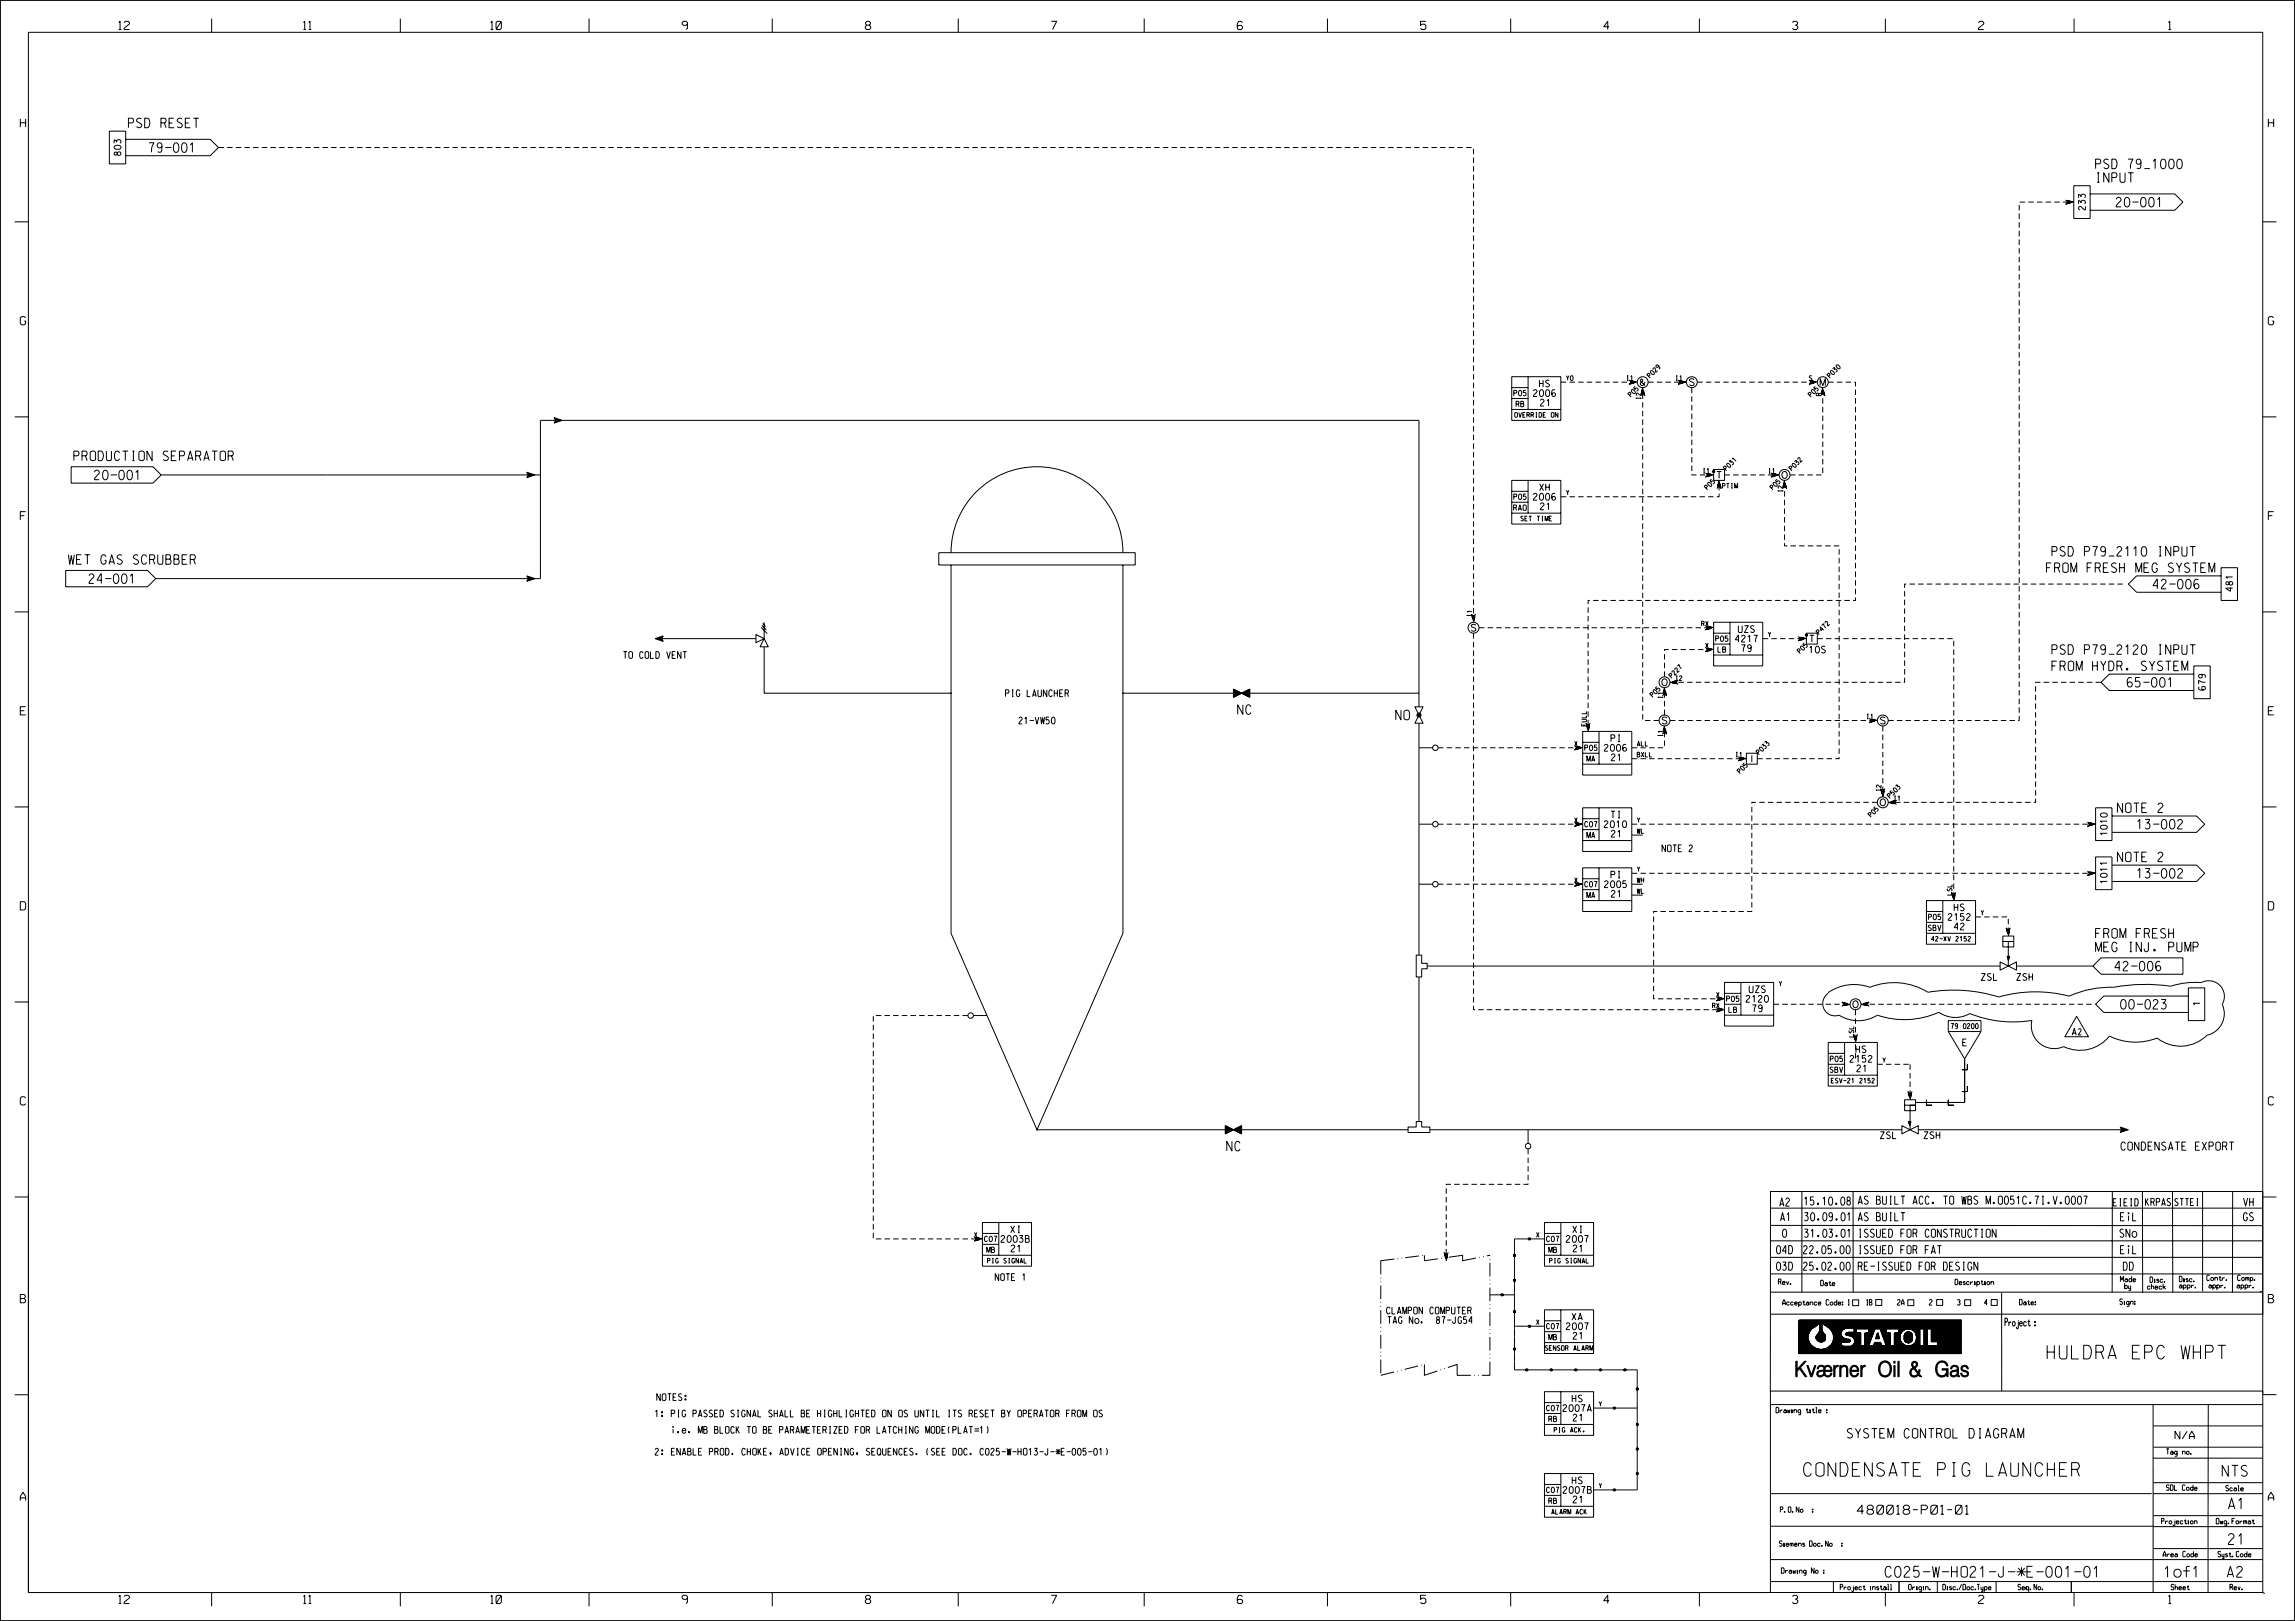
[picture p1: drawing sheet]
<svg xmlns="http://www.w3.org/2000/svg" width="841mm" height="594mm" viewBox="0 0 841 594" stroke-linecap="round" stroke-linejoin="round" font-family="sans-serif">
<defs><g id="words">
<g font-size="5">
<text x="750.2" y="498">HULDRA EPC WHPT</text>
<text x="661" y="541">CONDENSATE PIG LAUNCHER</text>
</g>
<g font-size="4">
<text x="814.3" y="541">NTS</text>
<text x="816.6" y="553">A1</text>
<text x="816.6" y="566">21</text>
<text x="690.8" y="578">C025-W-HO21-J-*E-001-01</text>
<text x="793.1" y="578">1of1</text>
<text x="816.2" y="578">A2</text>
</g>
<g font-size="3.5">
<text x="47.1" y="46.8">PSD RESET</text>
<text x="54.6" y="55.8">79-001</text>
<text x="767.9" y="61.8">PSD 79_1000</text>
<text x="767.9" y="66.8">INPUT</text>
<text x="775.5" y="75.8">20-001</text>
<text x="27.1" y="168.8">PRODUCTION SEPARATOR</text>
<text x="34.6" y="175.8">20-001</text>
<text x="751.9" y="203.8">PSD P79_2110 INPUT</text>
<text x="25.1" y="206.8">WET GAS SCRUBBER</text>
<text x="749.9" y="209.8">FROM FRESH MEG SYSTEM</text>
<text x="32.6" y="213.8">24-001</text>
<text x="789" y="215.8">42-006</text>
<text x="751.9" y="239.8">PSD P79_2120 INPUT</text>
<text x="751.9" y="245.8">FROM HYDR. SYSTEM</text>
<text x="779.5" y="251.8">65-001</text>
<text x="453.6" y="261.8">NC</text>
<text x="511.5" y="263.8">NO</text>
<text x="775.9" y="297.8">NOTE 2</text>
<text x="783.1" y="303.8">13-002</text>
<text x="775.9" y="315.8">NOTE 2</text>
<text x="783.1" y="321.8">13-002</text>
<text x="767.9" y="343.8">FROM FRESH</text>
<text x="767.9" y="348.8">MEG INJ. PUMP</text>
<text x="775" y="355.8">42-006</text>
<text x="777.1" y="369.7">00-023</text>
<text x="449.6" y="421.7">NC</text>
<text x="676.9" y="527">SYSTEM CONTROL DIAGRAM</text>
</g>
<text font-size="3.3" x="680.5" y="554.9">480018-P01-01</text>
<g font-size="3.1">
<text x="556.5" y="476" transform="rotate(-90 556.5 476)">(</text>
<text x="556.5" y="485.2" transform="rotate(-90 556.5 485.2)">=*=I=*==*=(</text>
<text x="556.5" y="488.3" transform="rotate(-90 556.5 488.3)">I</text>
<text x="601.5" y="516.8" transform="rotate(-90 601.5 516.8)">]=*=[</text>
</g>
<g font-size="3">
<text x="43.5" y="10.8">12</text>
<text x="111.2" y="10.8">11</text>
<text x="179.8" y="10.8">10</text>
<text x="250" y="10.8">9</text>
<text x="317.1" y="10.8">8</text>
<text x="385.2" y="10.8">7</text>
<text x="453.4" y="10.8">6</text>
<text x="520.5" y="10.8">5</text>
<text x="587.7" y="10.8">4</text>
<text x="656.8" y="10.8">3</text>
<text x="725" y="10.8">2</text>
<text x="794.6" y="10.8">1</text>
<text x="7.4" y="46.6">H</text>
<text x="831.2" y="46.6">H</text>
<text x="7.4" y="119">G</text>
<text x="831.2" y="119">G</text>
<text x="7.4" y="190.5">F</text>
<text x="831.2" y="190.5">F</text>
<text x="7.4" y="262">E</text>
<text x="831.2" y="262">E</text>
<text x="7.4" y="333.4">D</text>
<text x="831.2" y="333.4">D</text>
<text x="7.4" y="404.9">C</text>
<text x="831.2" y="404.9">C</text>
<text x="777.3" y="421.5">CONDENSATE EXPORT</text>
<text x="652.2" y="442">A2</text>
<text x="661.2" y="441.6">15.10.08</text>
<text x="680.9" y="441.3">AS BUILT ACC. TO WBS M.O051C.7I.V.0007</text>
<text x="822.2" y="442">VH</text>
<text x="652.5" y="447.4">A1</text>
<text x="661.3" y="447.4">30.09.01</text>
<text x="680.9" y="447.4">AS BUILT</text>
<text x="777" y="447.4">EiL</text>
<text x="822.1" y="447.4">GS</text>
<text x="552.6" y="455.5">I=*=’</text>
<text x="653.2" y="453.4">0</text>
<text x="661.3" y="453.4">31.03.01</text>
<text x="680.9" y="453.4">ISSUED FOR CONSTRUCTION</text>
<text x="776.8" y="453.4">SNo</text>
<text x="651" y="459.4">04D</text>
<text x="660.9" y="459.4">22.05.00</text>
<text x="680.9" y="459.4">ISSUED FOR FAT</text>
<text x="777" y="459.4">EiL</text>
<text x="651" y="465.5">03D</text>
<text x="660.9" y="465.5">25.02.00</text>
<text x="680.9" y="465.5">RE-ISSUED FOR DESIGN</text>
<text x="778.1" y="465.5">DD</text>
<text x="7.4" y="477.4">B</text>
<text x="546" y="476">=*=</text>
<text x="831.2" y="477.4">B</text>
<text x="552.6" y="487.5">I=*=’</text>
<text x="555" y="503.5">=*==*==*==*==*=</text>
<text x="556.5" y="502" transform="rotate(-90 556.5 502)">==*==’</text>
<text x="584" y="517.5">==*==’</text>
<text x="7.4" y="549.9">A</text>
<text x="584" y="547.5">==*==’</text>
<text x="601.5" y="547.5" transform="rotate(-90 601.5 547.5)">)=*==*==*=(</text>
<text x="831.2" y="549.9">A</text>
<text x="43.5" y="587.6">12</text>
<text x="111.2" y="587.6">11</text>
<text x="179.8" y="587.6">10</text>
<text x="250" y="587.6">9</text>
<text x="317.1" y="587.6">8</text>
<text x="385.2" y="587.6">7</text>
<text x="453.4" y="587.6">6</text>
<text x="520.5" y="587.6">5</text>
<text x="587.7" y="587.6">4</text>
<text x="656.8" y="587.6">3</text>
<text x="725" y="587.6">2</text>
<text x="794.6" y="587.6">1</text>
</g>
<text font-size="2.9" x="734.7" y="485.9">Project :</text>
<text font-size="2.8" x="797" y="527.3">N/A</text>
<g font-size="2.7">
<text x="774.4" y="441.9">EIEID</text>
<text x="786.2" y="441.8">KRPAS STTEI</text>
</g>
<g font-size="2.5">
<text x="564.1" y="141.8">HS</text>
<text x="601.1" y="141.3">&amp;</text>
<text x="619.1" y="141.3">S</text>
<text x="667" y="141.3">M</text>
<text x="561.9" y="145.3">2006</text>
<text x="564.5" y="148.8">21</text>
<text x="564.2" y="179.8">XH</text>
<text x="629.1" y="175.3">T</text>
<text x="653" y="175.3">O</text>
<text x="561.9" y="183.3">2006</text>
<text x="564.5" y="186.8">21</text>
<text x="539.1" y="231.3">S</text>
<text x="637" y="231.8">UZS</text>
<text x="636" y="235.3">4217</text>
<text x="638.2" y="238.8">79</text>
<text x="663" y="239.3">10S</text>
<text x="663.1" y="235.3">T</text>
<text x="228.5" y="241.3">TO COLD VENT</text>
<text x="609" y="251.3">O</text>
<text x="368.5" y="255.3">PIG LAUNCHER</text>
<text x="373.4" y="265.3">21-VW50</text>
<text x="609.1" y="265.3">S</text>
<text x="689.1" y="265.3">S</text>
<text x="587.9" y="275.3">2006</text>
<text x="590.3" y="271.8">PI</text>
<text x="590.5" y="278.8">21</text>
<text x="642" y="279.3">I</text>
<text x="590.3" y="299.8">TI</text>
<text x="689" y="295.3">O</text>
<text x="587.9" y="303.3">2010</text>
<text x="590.5" y="306.8">21</text>
<text x="609.1" y="312.1">NOTE 2</text>
<text x="590.3" y="321.8">PI</text>
<text x="588" y="325.3">2005</text>
<text x="590.5" y="328.8">21</text>
<text x="716.1" y="333.8">HS</text>
<text x="713.9" y="337.3">2152</text>
<text x="716.2" y="340.8">42</text>
<text x="726.1" y="359.3">ZSL</text>
<text x="739.1" y="359.3">ZSH</text>
<text x="641" y="363.8">UZS</text>
<text x="639.9" y="367.3">2120</text>
<text x="642.2" y="370.7">79</text>
<text x="679" y="369.3">O</text>
<text x="719.2" y="383.2">E</text>
<text x="759.2" y="379.3">A2</text>
<text x="677.9" y="389.2">2152</text>
<text x="680.1" y="385.7">HS</text>
<text x="680.5" y="392.7">21</text>
<text x="689.1" y="417.2">ZSL</text>
<text x="705.1" y="417.2">ZSH</text>
<text x="366.8" y="455.2">2003B</text>
<text x="370.4" y="451.7">XI</text>
<text x="574" y="455.2">2007</text>
<text x="576.3" y="451.7">XI</text>
<text x="370.5" y="458.7">21</text>
<text x="576.5" y="458.7">21</text>
<text x="364.7" y="469.2">NOTE 1</text>
<text x="505.9" y="481.5">CLAMPON COMPUTER</text>
<text x="508.5" y="485">TAG No.</text>
<text x="526.1" y="485">87-JG54</text>
<text x="576.1" y="483.7">XA</text>
<text x="574" y="487.2">2007</text>
<text x="576.5" y="490.7">21</text>
<text x="240.7" y="513.2">NOTES:</text>
<text x="576.1" y="513.7">HS</text>
<text x="240" y="519.2">1: PIG PASSED SIGNAL SHALL BE HIGHLIGHTED ON OS UNTIL ITS RESET BY OPERATOR FROM OS</text>
<text x="572.8" y="517.2">2007A</text>
<text x="576.5" y="520.7">21</text>
<text x="246" y="525.2">i.e. MB BLOCK TO BE PARAMETERIZED FOR LATCHING MODE(PLAT=1)</text>
<text x="240.1" y="533.2">2: ENABLE PROD. CHOKE, ADVICE OPENING, SEQUENCES. (SEE DOC. C025-W-HO13-J-*E-005-01)</text>
<text x="576.1" y="543.7">HS</text>
<text x="572.8" y="547.2">2007B</text>
<text x="576.5" y="550.7">21</text>
</g>
<g font-size="2">
<text x="554.7" y="145">P05</text>
<text x="555.6" y="149">RB</text>
<text x="554.7" y="183">P05</text>
<text x="554.7" y="187">RAO</text>
<text x="628.7" y="235">P05</text>
<text x="629.5" y="239">LB</text>
<text x="580.7" y="275">P05</text>
<text x="581.5" y="279">MA</text>
<text x="580.7" y="303">C07</text>
<text x="581.5" y="307">MA</text>
<text x="580.7" y="325">C07</text>
<text x="581.5" y="329">MA</text>
<text x="706.6" y="341">SBV</text>
<text x="706.7" y="337">P05</text>
<text x="632.7" y="367">P05</text>
<text x="633.5" y="371">LB</text>
<text x="670.7" y="389">P05</text>
<text x="670.6" y="393">SBV</text>
<text x="360.8" y="455">C07</text>
<text x="566.7" y="455">C07</text>
<text x="361.6" y="459">MB</text>
<text x="567.6" y="459">MB</text>
<text x="651.7" y="470.7">Rev.</text>
<text x="667.2" y="471.1">Date</text>
<text x="716.4" y="470.8">Description</text>
<text x="777" y="469.7">Made</text>
<text x="778.6" y="472.2">by</text>
<text x="786.9" y="472.4">check</text>
<text x="787.9" y="469.9">Disc.</text>
<text x="798.6" y="469.7">Disc.</text>
<text x="798.6" y="472">appr.</text>
<text x="808.7" y="469.2">Contr.</text>
<text x="809.4" y="472">appr.</text>
<text x="819.8" y="472">appr.</text>
<text x="820" y="469.2">Comp.</text>
<text x="653.3" y="478.2">Acceptance Code:</text>
<text x="683.6" y="478.2">1</text>
<text x="720" y="478.2">3</text>
<text x="727.8" y="478.2">4</text>
<text x="740" y="478.2">Date:</text>
<text x="776.8" y="478">Sign:</text>
<text x="566.7" y="487">C07</text>
<text x="567.6" y="491">MB</text>
<text x="566.7" y="517">C07</text>
<text x="567.6" y="521">RB</text>
<text x="650.8" y="517.7">Drawing title :</text>
<text x="793.9" y="532.9">Tag no.</text>
<text x="566.7" y="547">C07</text>
<text x="567.6" y="551">RB</text>
<text x="793.9" y="546.1">SDL Code</text>
<text x="815.7" y="546.3">Scale</text>
<text x="652.4" y="554.2">P. O. No</text>
<text x="792.1" y="558.4">Projection</text>
<text x="812.1" y="558.4">Dwg. Format</text>
<text x="652.1" y="566.6">Siemens Doc. No</text>
<text x="792.7" y="570.5">Area Code</text>
<text x="812.8" y="570.5">Syst. Code</text>
<text x="652.8" y="576.5">Drawing No :</text>
<text x="674.3" y="582.6">Project install</text>
<text x="699.4" y="582.6">Origin.</text>
<text x="711.9" y="582.6">Disc./Doc.Type</text>
<text x="739.5" y="582.6">Seq. No.</text>
<text x="795.6" y="582.6">Sheet</text>
<text x="817.2" y="582.6">Rev.</text>
</g>
<text font-size="1.9" x="715" y="376.9">79 0200</text>
<g font-size="1.7">
<text x="606.8" y="136.4" transform="rotate(-45 606.8 136.4)">2</text>
<text x="607.9" y="135.4" transform="rotate(-45 607.9 135.4)">9</text>
<text x="672.8" y="136.4" transform="rotate(-45 672.8 136.4)">3</text>
<text x="673.8" y="135.4" transform="rotate(-45 673.8 135.4)">0</text>
<text x="574" y="139.4">Y0</text>
<text x="596" y="139.4">I1</text>
<text x="599.8" y="143.4" transform="rotate(-45 599.8 143.4)">5</text>
<text x="604.7" y="138.5" transform="rotate(-45 604.7 138.5)">P 0</text>
<text x="614" y="139.4">I1</text>
<text x="663" y="139.4">S</text>
<text x="665.8" y="143.4" transform="rotate(-45 665.8 143.4)">5</text>
<text x="670.7" y="138.5" transform="rotate(-45 670.7 138.5)">P 0</text>
<text x="597.7" y="145.5" transform="rotate(-45 597.7 145.5)">P 0</text>
<text x="663.7" y="145.5" transform="rotate(-45 663.7 145.5)">P 0</text>
<text x="555.1" y="152.9">OVERRIDE ON</text>
<text x="624" y="173.4">I1</text>
<text x="632.7" y="172.5" transform="rotate(-45 632.7 172.5)">P 0</text>
<text x="634.8" y="170.4" transform="rotate(-45 634.8 170.4)">3</text>
<text x="635.9" y="169.4" transform="rotate(-45 635.9 169.4)">1</text>
<text x="648" y="173.4">I1</text>
<text x="656.7" y="172.5" transform="rotate(-45 656.7 172.5)">P 0</text>
<text x="658.8" y="170.4" transform="rotate(-45 658.8 170.4)">3</text>
<text x="659.8" y="169.4" transform="rotate(-45 659.8 169.4)">2</text>
<text x="625.7" y="179.5" transform="rotate(-45 625.7 179.5)">P 0</text>
<text x="627.8" y="177.4" transform="rotate(-45 627.8 177.4)">5</text>
<text x="631.2" y="178.9">PTIM</text>
<text x="649.7" y="179.5" transform="rotate(-45 649.7 179.5)">P 0</text>
<text x="651.8" y="177.4" transform="rotate(-45 651.8 177.4)">5</text>
<text x="574" y="181.4">Y</text>
<text x="557.3" y="190.9">SET TIME</text>
<text x="623.5" y="229.4">RX</text>
<text x="648" y="233.4">Y</text>
<text x="666.7" y="232.5" transform="rotate(-45 666.7 232.5)">P 4</text>
<text x="668.8" y="230.4" transform="rotate(-45 668.8 230.4)">7</text>
<text x="669.8" y="229.4" transform="rotate(-45 669.8 229.4)">2</text>
<text x="625" y="237.4">X</text>
<text x="659.7" y="239.5" transform="rotate(-45 659.7 239.5)">P 0</text>
<text x="661.8" y="237.4" transform="rotate(-45 661.8 237.4)">5</text>
<text x="615.9" y="245.4" transform="rotate(-45 615.9 245.4)">7</text>
<text x="612.7" y="248.5" transform="rotate(-45 612.7 248.5)">P 2</text>
<text x="614" y="249.4">I2</text>
<text x="614.8" y="246.4" transform="rotate(-45 614.8 246.4)">2</text>
<text x="605.7" y="255.5" transform="rotate(-45 605.7 255.5)">P 0</text>
<text x="607.8" y="253.4" transform="rotate(-45 607.8 253.4)">5</text>
<text x="684" y="263.4">I1</text>
<text x="577" y="273.4">X</text>
<text x="600" y="273.4">ALL</text>
<text x="646.8" y="274.4" transform="rotate(-45 646.8 274.4)">3</text>
<text x="647.9" y="273.4" transform="rotate(-45 647.9 273.4)">3</text>
<text x="600" y="277.4">BXLL</text>
<text x="636" y="277.4">I1</text>
<text x="639.8" y="281.4" transform="rotate(-45 639.8 281.4)">5</text>
<text x="644.7" y="276.5" transform="rotate(-45 644.7 276.5)">P 0</text>
<text x="637.7" y="283.5" transform="rotate(-45 637.7 283.5)">P 0</text>
<text x="692.7" y="292.5" transform="rotate(-45 692.7 292.5)">P 5</text>
<text x="693.9" y="293.4">I1</text>
<text x="694.8" y="290.4" transform="rotate(-45 694.8 290.4)">0</text>
<text x="695.8" y="289.4" transform="rotate(-45 695.8 289.4)">3</text>
<text x="685.7" y="299.5" transform="rotate(-45 685.7 299.5)">P 0</text>
<text x="687.8" y="297.4" transform="rotate(-45 687.8 297.4)">5</text>
<text x="577" y="301.4">X</text>
<text x="600" y="305.4">WL</text>
<text x="600" y="301.4">Y</text>
<text x="577" y="323.4">X</text>
<text x="600" y="323.4">WH</text>
<text x="600" y="319.4">Y</text>
<text x="600" y="327.4">WL</text>
<text x="725.9" y="335.4">Y</text>
<text x="707.8" y="344.9">42-XV 2152</text>
<text x="629" y="365.4">X</text>
<text x="652" y="361.4">Y</text>
<text x="627.5" y="369.4">RX</text>
<text x="689.9" y="389.4">Y</text>
<text x="671.1" y="396.9">ESV-21 2152</text>
<text x="357.1" y="453.4">X</text>
<text x="563" y="453.4">X</text>
<text x="361.9" y="462.9">PIG SIGNAL</text>
<text x="567.8" y="462.9">PIG SIGNAL</text>
<text x="563" y="485.4">X</text>
<text x="566.2" y="494.9">SENSOR ALARM</text>
<text x="586" y="515.3">Y</text>
<text x="569.5" y="524.8">PIG ACK.</text>
<text x="586" y="545.3">Y</text>
<text x="568.6" y="554.8">ALARM ACK</text>
</g>
</g></defs>
<g fill="#000" stroke="#000" stroke-width=".37">
<path d="M694 498.8h.4v.7h-.4z" fill-rule="evenodd"/>
<path d="M695.5 498.8h.4v5.7h-.4z" fill-rule="evenodd"/>
<path d="M658.1 498.8h.5v3l2.6-3h.6l-2.1 2.4 2.4 3.3h-.6l-2.1-3-.8 1v2h-.5z" fill-rule="evenodd"/>
<path d="M662.1 500.4h.5l1.2 3.5 1.2-3.5h.4l-1.4 4.1h-.5z" fill-rule="evenodd"/>
<path d="M666.5 502.8a.89 .89 0 0 0 .1 1.3 .89 .89 0 0 0 1.3-.2l.4-.7v-.9zM666.3 500.7a1.37 1.37 0 0 1 1.4-.5 1.37 1.37 0 0 1 1.1 1.1 1.16 1.16 0 0 1 1.4-.5 1.16 1.16 0 0 1 .7 1.3l-2.1 .1v.3h2.5v-.4a1.59 1.59 0 0 0-.9-1.6 1.59 1.59 0 0 0-1.8 .3l.2 2.7 .5 .6a1.11 1.11 0 0 0 1.6-.9l.4 .2a1.56 1.56 0 0 1-2.1 1.1l-.7-.6a1.4 1.4 0 0 1-1.8 .7 1.4 1.4 0 0 1-.9-1.7l.8-.6 1.6-.3a.98 .98 0 0 0-.7-1.5 .98 .98 0 0 0-1.1 1.1h-.5z" fill-rule="evenodd"/>
<path d="M672 500.4h.4v.7l.5-.6 .7-.2v.5l-.6 .1-.5 .7-.1 2.9h-.4z" fill-rule="evenodd"/>
<path d="M674.2 500.4h.4v.6a1.31 1.31 0 0 1 1.5-.7 1.31 1.31 0 0 1 1 1.4v2.8h-.4l-.1-3.1a1.06 1.06 0 0 0-1.2-.6 1.06 1.06 0 0 0-.8 1.1v2.6h-.4z" fill-rule="evenodd"/>
<path d="M678.4 500.8a1.67 1.67 0 0 1 2-.2 1.67 1.67 0 0 1 .7 1.9h-2.8a1.21 1.21 0 0 0 .8 1.6 1.21 1.21 0 0 0 1.5-.9h.5a1.63 1.63 0 0 1-2 1.4 1.63 1.63 0 0 1-1.2-2.1zM678.6 501.2l-.3 .9h2.4a1.16 1.16 0 0 0-.7-1.3 1.16 1.16 0 0 0-1.4 .4z" fill-rule="evenodd"/>
<path d="M681.9 500.4h.4v.7l.5-.6 .7-.2v.5l-.6 .1-.5 .7-.1 2.9h-.4z" fill-rule="evenodd"/>
<path d="M689.1 499.4a2.42 2.42 0 0 1 2.8-.4 2.42 2.42 0 0 1 1.2 2.6 2.44 2.44 0 0 1-2.3 3 2.44 2.44 0 0 1-2.4-3l.1-1.2zM689.4 499.8a2.7 2.7 0 0 0 1.4 4.4 2.6 2.6 0 0 0 1.9-2.6 2.6 2.6 0 0 0-1.9-2.5z" fill-rule="evenodd"/>
<path d="M694 500.4h.4v4.1h-.4z" fill-rule="evenodd"/>
<path d="M700.8 499.1a1.23 1.23 0 0 1 1.9 .5 1.23 1.23 0 0 1-1 1.7l1.3 1.7 .2-1.1h.4l-.3 1.5 .8 1.1h-.5l-.6-.7a1.77 1.77 0 0 1-2.9 .2 1.77 1.77 0 0 1 .9-2.8l-.3-.5a1.3 1.3 0 0 1 .1-1.6zM701.1 499.4a.93 .93 0 0 0 .5 1.5l.3-.2a.73 .73 0 0 0 .3-1.1 .73 .73 0 0 0-1.1-.2zM700.7 502a1.28 1.28 0 0 0 .1 2 1.28 1.28 0 0 0 1.9-.6l-1.4-1.9z" fill-rule="evenodd"/>
<path d="M710 499.4a2.18 2.18 0 0 1 2.2-.7 2.18 2.18 0 0 1 1.6 1.8h-.5a1.71 1.71 0 0 0-1.3-1.4 1.71 1.71 0 0 0-1.7 .6 2.76 2.76 0 0 0 1.3 4.4 1.86 1.86 0 0 0 1.8-2.1h-1.7v-.4h2.1v2.9h-.3l-.1-1a2.2 2.2 0 0 1-2.6 1 2.2 2.2 0 0 1-1.5-2.5 3.4 3.4 0 0 1 .7-2.6z" fill-rule="evenodd"/>
<path d="M715.2 500.7a1.52 1.52 0 0 1 1.9-.2 1.52 1.52 0 0 1 .6 1.8v1.7l.4 .1v.4l-.7-.1-.2-.5a1.32 1.32 0 0 1-1.9 .6 1.32 1.32 0 0 1-.3-2l2.1-.5a.98 .98 0 0 0-.7-1.5 .98 .98 0 0 0-1.2 1.1h-.4zM715.4 502.8a.89 .89 0 0 0 .1 1.3 .89 .89 0 0 0 1.3-.2l.4-.7v-.9z" fill-rule="evenodd"/>
<path d="M718.9 500.6a1.39 1.39 0 0 1 1.5-.2 1.39 1.39 0 0 1 .9 1.2h-.5a.85 .85 0 0 0-1-.9 .85 .85 0 0 0-.6 1.2l1.3 .4a1.23 1.23 0 0 1 .7 1.7 1.23 1.23 0 0 1-1.8 .5l-.8-.7-.1-.6h.4a.94 .94 0 0 0 1.1 1 .94 .94 0 0 0 .7-1.3l-.3-.1a1.47 1.47 0 0 1-1.7-1.8z" fill-rule="evenodd"/>
<circle cx="348.5" cy="254" r=".13"/>
<circle cx="411.5" cy="254" r=".13"/>
<circle cx="380" cy="414" r=".13"/>
</g>
<g fill="none" stroke="#000" stroke-width=".37">
<path d="M.1 .1h840.8v593.9h-840.8zM77.6 6.8v5M146.7 6.8v5M215.9 6.8v5M283 6.8v5M351.1 6.8v5M419.3 6.8v5M486.4 6.8v5M553.6 6.8v5M622.7 6.8v5M690.9 6.8v5M760 6.8v5"/>
<path d="M40.1 48.1h6v12h-6zM41.8 52.5v-1.2l.9 .7a.76 .76 0 0 1 1.1-.8 .76 .76 0 0 1 .2 1.3M41.9 53.6l1-.4a1.09 1.09 0 0 1 1.4 .9 1.41 1.41 0 0 1-2.5-.2zM43 56.2a.68 .68 0 0 1 1-.5 .68 .68 0 0 1 0 1.2 .68 .68 0 0 1-1-.5M46.1 51.1h31l3 3-3 3h-31M759.9 68.1h6v12h-6zM761.7 74.7v-1.2l.9 .7a.76 .76 0 0 1 1-.8 .76 .76 0 0 1 .3 1.3M761.7 72.5v-1.2l.9 .7a.76 .76 0 0 1 1-.8 .76 .76 0 0 1 .3 1.3M764.2 75.6v1.3a1.87 1.87 0 0 1-1.6-1.2 .65 .65 0 0 0-.9 .4 .65 .65 0 0 0 .5 .8M765.9 71.1h31l3 3-3 3h-31M5.4 81.3h5M829.2 81.3h5"/>
<path d="M554 138h18v16h-18zM560 138v12M5.4 152.8h5M203.5 154h-5.5v58h-2M203.5 154l-.5 1 3-1M203.5 154l-.5-1 3 1M204 154h.5M204 154l-.5-.5 1.5 .5M204 154l-.5 .5 1.5-.5M205 154h.5M206 154h314v105M554 146h6"/>
<path d="M554 142h6M554 150h18M599.6 145.7v.4M599.6 145.9h1.7M601.3 144v.9l-1.1-.8a.44 .44 0 0 0-.6 .2 .44 .44 0 0 0 .3 .6M601.3 145.7v.4M666.4 144.4l-.3-.4-.5 .2v.8h1.7M666.4 144.4v.6M667.3 144l-.9 .4M829.2 152.8h5M26.1 171h30l3 3-3 3h-30zM59.1 174h134.4"/>
<path d="M193.5 174l-.5 1 3-1M193.5 174l-.5-1 3 1M194 174h.5M194 174l-.5-.5 1.5 .5M194 174l-.5 .5 1.5-.5M195 174h.5M196 174h2M554 176h18v16h-18zM560 176v12M627.9 172.9h.2l-.1-.4-.2 .4h.5l-.3-.6-.4 .6M628 172h4v4h-4zM628 172l.5 1h-1z"/>
<path d="M651.6 179.7v.4M651.6 179.9h1.7M653.3 178v.9l-1.1-.8a.44 .44 0 0 0-.6 .2 .44 .44 0 0 0 .3 .6M653.3 179.7v.4M554 184h6M554 180h6M554 188h18M24.1 209h30l3 3-3 3h-30zM57.1 212h136.4M193.5 212l-.5 1 3-1M193.5 212l-.5-1 3 1M194 212h.5"/>
<path d="M194 212l-.5-.5 1.5 .5M194 212l-.5 .5 1.5-.5M195 212h.5M344 202.5h72v4.5h-72zM348.5 202.5a31.5 31.5 0 0 1 31.5-31.5 31.5 31.5 0 0 1 31.5 31.5M348.5 207v135l31.5 72M411.5 207v135l-31.5 72M813.9 211h-31l-3 3 3 3h31M813.9 208h6v12h-6zM816.8 213.7a.68 .68 0 0 1 1.1-.5 .68 .68 0 0 1 0 1.1 .68 .68 0 0 1-1.1-.5M817.3 215.3v1.3l-1.6-1 2.5-.1M818.2 211.4h-2.5l.6 .6"/>
<path d="M5.4 224.2h5M240 234l3-1-.5 1 .5 1zM240.5 234h.5M241 234l1.5-.5-.5 .5M241 234l1.5 .5-.5-.5M241.5 234h.5M242.5 234h34.5M277 232.5l3 1.5 1.5 3h-3l1.5-3-3 1.5zM278.9 229.9l2.3 2.3M279.2 229.2l1.7 1.7M279.5 228.5l1.1 1.1M280 237v17h68.5"/>
<path d="M280 228v6M537.6 225.3v.4M537.6 225.5h1.7M539.3 225.3v.4M539.3 224h-1.7l.4 .4M628 228h18v16h-18zM628 236h6M628 232h6M634 228v12M662 232h4v4h-4zM662 232l.5 1h-1zM662.1 232.8l-.1-.3-.3 .4h.6l-.3-.6-.4 .6"/>
<path d="M829.2 224.2h5M411.5 254h108.5M452 252.5l3 1.5-3 1.5zM452.1 252.6l2.8 1.4-2.8 1.4zM452.2 252.7l2.6 1.3-2.6 1.4zM452.2 252.8l2.4 1.2-2.4 1.3M452.3 252.8v2.4l2.2-1.2M452.7 253.2l1.3 .8-1.2 .7zM452.7 254.8l1.4-.8-1.5-.8v1.7l1.6-.9-1.6-.9v1.9l1.7-1-1.8-1v2l1.9-1-2-1.1v2.2M452.8 253.3l1.2 .7-1.1 .7v-1.3l1 .6-1 .6v-1.1l.8 .5-.8 .5v-1l.8 .5-.8 .4 .1-.7 .5 .3-.4 .3v-.4l.2 .1M453.2 254h.2M455 254l3-1.5v3z"/>
<path d="M455.1 254l2.8-1.4v2.8zM455.1 254l2.7 1.4M455.4 254l2-.9 .2 1.9M455.5 254l1.8-.8 .1 1.8-.1-1.9 .2-.1v2M455.5 254l1.6 .8v-1.4l-1.5 .6M455.9 254l.8 .5v-.7l-.7 .2 .6 .4M455.9 254l.9-.3 .2 1v-1.2l-1.3 .5 1.3-.5v1.2M456.6 253.9l-.5 .1 .5 .3v-.4l-.2 .2M456.9 254.5v-.9l-1.1 .4 1.1 .6M457.2 253.3l-1.7 .7M457.6 252.9l.1 2.3-2.4-1.2M457.7 252.8l.1 2.6"/>
<path d="M457.7 252.8l-2.5 1.2M457.8 252.7v2.7M607.6 255.3v.4M607.6 255.5h1.7M609.3 254h-1.7l.4 .4M609.3 255.3v.4M628 240h18M803.9 247h-31l-3 3 3 3h31M803.9 244h6v12h-6zM805.9 251.7l-.1 .1a1.19 1.19 0 0 0 .6 1.2 1.19 1.19 0 0 0 1.4-.2l.4-.5-.1-.5a.68 .68 0 0 0-1.2 0 .68 .68 0 0 0 .6 1M806.6 247.1l.3 .3a.66 .66 0 0 1-.2 1 .66 .66 0 0 1-1-.4 .66 .66 0 0 1 .6-.9l1.7 .2 .2 .4-.2 .6M808.2 250l-1.3-.1-1.2-.5v1.3"/>
<path d="M519.6 261.3l-1.1-2.3h3l-1.2 2.3M519.6 262.7l-1.1 2.3h3l-1.2-2.3M520 265v85M520 274h5M579.6 265.1v.9h1.7M579.6 263.6l1.7 .2-.1 .7h-1.6M580 268h18v16h-18zM580 276h6M580 272h6M580.5 265.4v.6M581.3 262.2v.8h-1.7M581.3 260.7v.9h-1.7"/>
<path d="M586 268v12M607.6 269.3v.4M607.6 269.5h1.7M609.3 268h-1.7l.4 .4M609.3 269.3v.4M640 276h4v4h-4zM5.4 295.7h5M580 296h18v16h-18zM580 280h18M586 296v12M687.6 289.3v.4M687.6 289.5h1.7"/>
<path d="M689.3 287.7v.8l-1.1-.8a.44 .44 0 0 0-.6 .2 .44 .44 0 0 0 .3 .6M689.3 289.3v.4M767.9 296h6v12h-6zM769.8 298.3l.9-.4a1.09 1.09 0 0 1 1.5 .9 1.41 1.41 0 0 1-2.5-.2zM773.9 299h31l3 3-3 3h-31M829.2 295.7h5M520 302h5M580 304h6M580 300h6M580 318h18v16h-18zM580 308h18M586 318v12"/>
<path d="M598 306h4M767.9 314h6v12h-6zM769.8 302.8l.9-.4a1.09 1.09 0 0 1 1.5 .8 1.41 1.41 0 0 1-2.5-.2zM772.2 305.4h-2.5l.6 .5M772.2 300.9h-2.5l.6 .5M772.2 318.5h-2.5l.6 .6M772.2 316.3h-2.5l.6 .5M773.9 317h31l3 3-3 3h-31M520 324h5M580 326h6M580 322h6M580 330h18"/>
<path d="M598 324h4M598 328h4M705.9 330h18v16h-18zM705.9 334h6M705.9 338h6M711.9 330v12M713.7 325.6l-.1 .5 .3 .4 .7-.8h.6l-.1 .8M715.3 327.1v.9h-1.7M715.3 324.2v.8h-1.7M769.8 320.4l.9-.4a1.09 1.09 0 0 1 1.5 .9 1.41 1.41 0 0 1-2.5-.2zM772.2 323h-2.5l.6 .5M519 350h2v3h2v2h-2v3h-2z"/>
<path d="M520 358v53M523 354h209.9M705.9 342h18M732.9 352.5l3 1.5-3 1.5zM733.9 345h4v-2h-4v4h4v-2h-2v9M735.5 350.4h1l-.5 1.5zM735.9 354l3-1.5v3zM735.9 351l.2-.3-.2 .5-.1-.6h.4l-.3 .9-.3-1h.7l-.4 1.2M738.9 354h28M769.9 351h30v6h-30l-3-3zM5.4 367.2h5M356.7 372.1h5"/>
<path d="M632 368h6M632 364h6M632 360h18v16h-18zM632 372h18M638 360v12M669.9 363.8a16.8 16.8 0 0 1 15.3-2 23.6 23.6 0 0 1 21.3 1.8 55.9 55.9 0 0 1 26 1.7 49 49 0 0 1 25.8-.3 36.3 36.3 0 0 1 16.2-3.2 63.1 63.1 0 0 1 20.9-.4 28.9 28.9 0 0 1 11.3-1.3 5.7 5.7 0 0 1 6.8 1 5.7 5.7 0 0 1 .8 6.9 8.1 8.1 0 0 1-5.6 11.4 13.7 13.7 0 0 1-18.2 1 21.6 21.6 0 0 1-17.5-.7 13.8 13.8 0 0 1-16.8 3.8 8.4 8.4 0 0 1-8.8-1.2 8.4 8.4 0 0 1-2.8-8.4 42.4 42.4 0 0 1-22.8-2.5 10.5 10.5 0 0 1-11.3-.5 30.8 30.8 0 0 1-22.6 1.1 13 13 0 0 1-14 0 4.5 4.5 0 0 1-5.5-2.2 4.5 4.5 0 0 1 1.6-5.8M677.7 377.6l-.1 .5 .3 .4 .7-.8h.6l-.1 .8M679.3 379.1v.9h-1.7M679.3 376.1v.9h-1.7M713.9 378v-4h12v4M713.9 378l6 10M713.9 378h12"/>
<path d="M725.9 378l-6 10M761 372.4l4.3 7.5h-8.6zM801.9 362h6v12h-6zM801.9 365h-31l-3 3 3 3h31M806.2 367.6h-2.5l.6 .6M829.2 367.2h5M670 390h5.9M670 386h5.9M670 382h17.9v16h-17.9zM670 394h17.9M675.9 382v12M719.9 388v16h-18"/>
<path d="M720.9 390v2h-2M720.9 398v2h-2M380 414h136M449 412.5l3 1.5-3 1.5zM449.1 412.6l2.8 1.4-2.8 1.4zM449.2 412.8v2.5l2.6-1.3M449.3 412.9l-.1-.2v2.6l2.6-1.3M449.4 412.9l2.3 1.1M449.4 413l.2 2-.1-2M449.4 412.9l-.1 2.3M449.6 413l.1 1.8 1.8-.8-1.9 .9zM449.8 413.1v1.6l1.6-.7-1.5-.8v1.4l1.5-.6"/>
<path d="M450 413.4l.2 .9 .8-.3M450 413.4l1.3 .6M450 413.4v1.1l1.3-.5M450.1 413.5v.9l1.1-.4M450.6 413.9l-.1 .1M450.7 413.9l-.3 .2v-.4l.5 .3M451 414l-.7 .2v-.7l.8 .5M451 414l-.7-.4v.5M451.3 414l-1.4 .5M452 414l3-1.5v3zM452.1 414l2.8-1.4v2.8zM452.2 414l2.6-1.3v2.6z"/>
<path d="M452.4 414l2.3-1.3v2.6zM452.5 414l2.2-1.2v2.4zM452.7 414l1.8-1v2zM452.8 414l1.6-1v1.9zM453.6 414l.3 .1v-.3l-.4 .2 .5 .3v-.7l-.7 .4 .7 .5v-1l-.7 .5 .7 .5 .1-1.1-1 .6 1 .6v-1.2l-1.1 .6 1.2 .7v-1.4l-1.3 .7 1.4 .8v-1.6l-1.4 .8 1.5 .9M453.8 413.8l-.2 .2M454.4 413l-1.7 1M454.6 412.9v2.2l-2-1.1M516 413h3v-2h2v2h3v2h-8zM524 414h172.9M560 414v5M696.9 412.5l3 1.5-3 1.5z"/>
<path d="M697.9 405h4v-2h-4v4h4v-2h-2v9M699.3 411h1l-.5 1.5zM699.8 411.6l.1-.4-.1 .6-.2-.6h.4l-.2 .8-.3-.9h.7l-.4 1.2M699.9 414l3-1.5v3zM702.9 414h74.5M705.9 403v2h2M713.9 403v2h2M776.9 413l3 1-3 1 .5-1zM777.9 414h.5M777.9 414l-.5-.5 1.5 .5M777.9 414l-.5 .5 1.5-.5M778.9 414h.5"/>
<path d="M5.4 438.6h5M660.3 436.6v36.9M679.1 436.6v36.9M774.1 436.6l-.1 36.9M785.1 436.6l.1 37.1M796.1 436.6l.1 36.9M807.1 436.6v36.6M818.2 436.6l-.1 37.1M829.2 436.6h-180.4l-.1 73.2M829.2 438.6h5M360 456h6M360 452h6"/>
<path d="M360 460h18M360 448h18v16h-18zM366 448v12M566 456h6M566 452h6M566 448h18v16h-18zM566 460h18M572 448v12M648.8 442.7h180.4M648.8 449l180.4 .1M648.8 454.7h180.4M566 480h18v16h-18z"/>
<path d="M572 480v12M648.8 466.8h180.4M648.8 460.8h180.4M685 476.2h.7l.2 .4-.2 .6 .3 .7-.3 .3h-.7zM685 477.2h.7M687.4 476.2h2.2v2.2h-2.2zM695.3 476.6l.2-.4h.5l.3 .4v.3l-1 1v.3h1M696.8 478.2v-1l.4-1 .5 1v1M696.8 477.6h.9M699.1 476.3h2.2v2.1h-2.2zM707 476.6l.3-.4h.5l.2 .4-1 1.6h1M709.7 476.2h2.2v2.2h-2.2z"/>
<path d="M717.3 476.6l.2-.4h.5l.2 .4-.2 .6 .3 .3-.3 .7h-.5l-.2-.3M717.8 477.2h.2M729.7 476.2h2.2v2.2h-2.2zM733.5 473.7v36.1M828.2 473.2l1 .3h-180.4M566 488h6M566 484h6M566 492h18M648.7 481.6h180.5M659.1 483.9h.2v12.1h-.2zM659.3 494.5v.2h59.5M659.3 494.5h7.5v.2h-7.5z"/>
<path d="M659.3 494.3h6.7v.2h-6.7zM659.3 494.1h6.1v.2h-6.1zM659.3 493.9h5.9v.2h-5.9zM659.3 493.7h5.5v.2h-5.5zM659.3 493.5h5.2v.2h-5.2zM659.3 493.5h5v.2h-5zM659.3 493.3h4.8v.2h-4.8zM659.3 493.1h4.6v.2h-4.6zM659.3 492.9h4.4v.2h-4.4zM659.3 492.7h4.2v.2h-4.2zM659.3 492.5h4.2v.2h-4.2zM659.3 492.3h4v.2h-4z"/>
<path d="M659.3 492.1h3.8v.2h-3.8zM659.3 491.9h3.8v.2h-3.8zM659.3 491.7h3.6v.2h-3.6zM659.3 491.5h3.6v.2h-3.6zM659.3 491.3h3.6v.2h-3.6zM659.3 491.3h3.4v.2h-3.4zM659.3 491.1h3.4v.2h-3.4zM659.3 490.9h3.4v.2h-3.4zM659.3 490.7h3.4v.2h-3.4zM659.3 490.5h3.4v.2h-3.4zM659.3 490.4h3.4v.1h-3.4zM659.3 490.2h3.2v.2h-3.2z"/>
<path d="M659.3 490h3.2v.2h-3.2zM659.3 489.8h3.2v.2h-3.2zM659.3 489.6h3.4v.2h-3.4zM659.3 489.4h3.4v.2h-3.4zM659.3 489.2h3.4v.2h-3.4zM659.3 489h3.4v.2h-3.4zM659.3 488.8h3.4v.2h-3.4zM659.3 488.6h3.6v.2h-3.6zM659.3 488.4h3.6v.2h-3.6zM659.3 488.2h3.6v.2h-3.6zM659.3 488h3.6v.2h-3.6zM659.3 488h3.8v.2h-3.8z"/>
<path d="M659.3 487.8h3.8v.2h-3.8zM659.3 487.6h4v.2h-4zM659.3 487.4h4v.2h-4zM659.3 487.2h4.2v.2h-4.2zM659.3 487h4.4v.2h-4.4zM659.3 486.8h4.6v.2h-4.6zM659.3 486.6h4.8v.2h-4.8zM659.3 486.4h5v.2h-5zM659.3 486.2h5.2v.2h-5.2zM659.3 486h5.7v.2h-5.7zM659.3 485.8h5.9v.2h-5.9zM659.3 485.8h6.1v.2h-6.1z"/>
<path d="M659.3 485.7h6.3v.1h-6.3zM659.3 485.5h6.5v.2h-6.5zM659.3 485.3h6.7v.2h-6.7zM659.3 485.1h6.9v.2h-6.9zM659.3 484.9h7.1v.2h-7.1zM659.3 484.7h7.1v.2h-7.1zM659.3 484.7h7.3v.2h-7.3zM659.3 484.5h7.5v.2h-7.5zM659.3 484.3h7.5v.2h-7.5zM662.3 490.4l.2 .1zM662.3 490.2l.2 .2zM662.3 490l.2 .2z"/>
<path d="M662.3 489.8l.2 .2zM662.5 491.1l.2 .2zM662.5 490.9l.2 .2zM662.5 490.7l.2 .2zM662.5 490.5l.2 .2zM662.5 490.4l.2 .1zM662.5 489.6l.2-.2-.2 .4zM662.5 489.4l.2 .2zM662.5 489.2l.2 .2zM662.5 489l.2 .2zM662.5 488.8l.2 .2zM662.7 491.7l.2 .2z"/>
<path d="M662.7 491.5l.2 .2zM662.7 491.1l.2 .4zM662.7 491.1v.2zM662.7 489.4v.2zM662.7 488.6l.2-.2-.2 .4zM662.7 488.4l.2 .2zM662.9 492.1l.2 .2zM662.9 491.7l.2 .4zM662.9 488.4v.2zM662.9 488.2l.2-.2-.2 .4zM662.9 488l.2 .2zM663.1 492.5l.2 .2z"/>
<path d="M663.1 492.1l.2 .4zM663.1 491.9v.2zM663.1 487.8v.2zM663.1 487.8l.2-.2-.2 .4zM663.1 487.6l.2 .2zM663.3 492.7l.2 .2zM663.3 492.5l.2 .2zM663.3 487.4l.2 .2zM663.5 492.7l.2 .4zM663.5 487.2l.2-.2-.2 .4zM663.7 492.9l.2 .4zM663.7 492.9v.2z"/>
<path d="M663.7 487v.2zM663.7 487l.2-.2-.2 .4zM663.7 486.8l.2 .2zM663.9 493.1l.2 .4zM663.9 493.1v.2zM663.9 486.6l.2 .2zM664.1 493.5l.2 .2zM664.1 493.3l.2 .2zM664.1 486.6l.2-.2-.2 .4zM664.3 493.5l.2 .2zM664.3 486.4v.2zM664.3 486.4l.2-.2-.2 .4z"/>
<path d="M664.5 493.5l.3 .4zM664.5 486.2v.2zM664.5 486.2l.3 .2zM664.8 493.7l.2 .4zM664.8 493.7v.2zM664.8 486.2l.2-.2-.2 .4zM665 493.9l.2 .2zM665 486l.2 .2zM665.2 493.9l.2 .4zM665.2 485.8l.2 .2zM665.4 489.8l.2 .2zM665.4 490l.2 .2z"/>
<path d="M665.4 490.2l.2 .2zM665.4 490.4l.2 .1zM665.4 494.1l.2 .2zM665.4 494.1v.2zM665.4 485.8l.2-.1-.2 .3zM665.6 490.2h3.3v.2h-3.3zM665.6 490h3.3v.2h-3.3zM665.6 489.8h3.3v.2h-3.3zM665.6 489.6h3.3v.2h-3.3zM665.6 489.4l.2 .2zM665.6 489.6l.2-.2-.2 .4zM665.6 489.6v.2z"/>
<path d="M665.6 489.8v.2zM665.6 490v.2zM665.6 490.2v.2zM665.6 490.4v.1zM665.6 490.4l.2 .3zM665.6 490.7l.2 .2zM665.6 494.1l.2 .4zM665.6 485.7l.2-.2-.2 .3zM665.8 490.7h2.9v.2h-2.9zM665.8 490.5h3.1v.2h-3.1zM665.8 490.4h3.1v.1h-3.1zM665.8 489.4h3.1v.2h-3.1z"/>
<path d="M665.8 489.2h3.1v.2h-3.1zM665.8 489.2h2.9v.2h-2.9zM665.8 489.2l.2-.2-.2 .4zM665.8 489.2v.2zM665.8 489.4v.2zM665.8 490.5v.2zM665.8 490.7v.2zM665.8 490.7l.2 .4zM665.8 494.3l.2 .2zM665.8 485.5v.2zM665.8 485.5l.2-.2-.2 .4zM666 490.9h2.7v.2h-2.7z"/>
<path d="M666 489h2.7v.2h-2.7zM666 489l.2-.2-.2 .4zM666 489v.2zM666 490.9v.2zM666 490.9l.2 .4zM666 494.3l.2 .2zM666 485.3l.2-.2-.2 .4zM666.2 491.1h2.3v.2h-2.3zM666.2 488.8h2.3v.2h-2.3zM666.2 488.6l.2 .2zM666.2 488.8l.2-.2-.2 .4zM666.2 488.8v.2z"/>
<path d="M666.2 491.1v.2zM666.2 491.1l.2 .4zM666.2 494.3l.2 .2zM666.2 494.3v.2zM666.2 485.1v.2zM666.2 485.1l.2-.2-.2 .4zM666.2 484.9l.2 .2zM666.4 491.3h1.9v.2h-1.9zM666.4 488.6h1.9v.2h-1.9zM666.4 488.4h1.7v.2h-1.7zM666.4 488.2l.2 .2zM666.4 488.4l.2 .2z"/>
<path d="M666.4 488.6v.2zM666.4 491.3v.2zM666.4 491.3l.2 .2zM666.4 494.3l.2 .4zM666.4 484.7l.2 .2zM666.6 491.3h1.5v.2h-1.5zM666.6 488.2h1.5v.2h-1.5zM666.6 488h1.3v.2h-1.3zM666.6 487.8l.2 .2zM666.6 488l.2 .2zM666.6 491.3v.2zM666.6 491.3l.2 .4z"/>
<path d="M666.6 494.5l.2 .2zM666.6 484.7l.2-.2-.2 .4zM666.6 484.5l.2 .2zM666.8 488h1.1v.2h-1.1zM666.8 487.8h1.1v.2h-1.1zM666.8 487.6h.9v.2h-.9zM666.8 484.3h.2v3.3h-.2zM666.8 487.6l.2-.2-.2 .4zM666.8 487.8v.2zM666.8 491.5v.2zM666.8 491.5l.2 .2zM666.8 494.5l.2 .2z"/>
<path d="M666.8 484.3l.2-.2-.2 .4zM667 487.4h.7v.2h-.7zM667 487.2h.7v.2h-.7zM667 487h.7v.2h-.7zM667 486.8h.7v.2h-.7zM667 486.6h.7v.2h-.7zM667 486.4h.7v.2h-.7zM667 486.2h.7v.2h-.7zM667 486h.7v.2h-.7zM667 485.8h.7v.2h-.7zM667 485.7h.7v.1h-.7zM667 485.5h.7v.2h-.7z"/>
<path d="M667 485.3h.7v.2h-.7zM667 485.1h.7v.2h-.7zM667 484.9h.7v.2h-.7zM667 484.7h.7v.2h-.7zM667 484.5h.7v.2h-.7zM667 484.3h.7v.2h-.7zM667 487.4v.2zM667 491.5v.2zM667 491.5l.3 .2zM667 494.5l.3 .2zM667 494.5v.2zM667.3 491.5v.2z"/>
<path d="M667.3 491.5l.2 .2zM667.3 494.5l.2 .2zM667.5 491.5v.2zM667.5 491.5l.2 .2zM667.5 487.6l.2 .2zM667.5 484.3h.2v3.3h-.2zM667.5 484.3l.2 .2zM667.5 494.5l.2 .2zM667.7 491.5v.2zM667.7 491.5l.2 .2zM667.7 488l.2 .2zM667.7 487.6l.2 .4z"/>
<path d="M667.7 487.4v.2zM667.7 484.3l.2 .4zM667.7 494.5l.2 .2zM667.9 494.5v.2h50.9M667.9 484.5v.2h50.9h-50.7M667.9 491.5v.2zM667.9 491.3l.2 .2zM667.9 488.4l.2 .2zM667.9 488l.2 .4zM667.9 488v.2zM667.9 487.8v.2zM667.9 484.5l.2 .4z"/>
<path d="M667.9 494.5l.2 .2zM668.1 484.7v.2h50.7h-50.5M668.1 491.3v.2zM668.1 491.3l.2 .2zM668.1 488.4l.2 .4zM668.1 488.4v.2zM668.1 484.7v.2zM668.1 484.7l.2 .4zM668.1 485.1l.2 .2zM668.1 494.3l.2 .2zM668.3 484.9v.2h50.5h-50.3M668.3 491.3v.2z"/>
<path d="M668.3 491.1l.2 .2zM668.3 489l.2 .2zM668.3 488.6l.2 .4zM668.3 488.6v.2zM668.3 485.1l.2 .2zM668.3 494.3l.2 .2zM668.5 485.1v.2h50.3h-50.1M668.5 491.1v.2zM668.5 490.9l.2 .2zM668.5 489.2l.2 .2zM668.5 489l.2 .2zM668.5 488.8v.2z"/>
<path d="M668.5 485.1l.2 .4zM668.5 485.5l.2 .2zM668.5 494.3l.2 .2zM668.7 494.3v.2h50.1h-59.5M668.7 485.3v.2h50.1h-49.9M668.7 490.9v.2zM668.7 490.7v.2zM668.7 490.7l.2-.2-.2 .4zM668.7 490.5l.2 .2zM668.7 490.4l.2 .1zM668.7 490.2l.2 .2zM668.7 490l.2 .2z"/>
<path d="M668.7 489.8l.2 .2zM668.7 489.6l.2 .2zM668.7 489.4l.2 .2zM668.7 489.2l.2 .2zM668.7 489.2v.2zM668.7 489v.2zM668.7 485.5l.2 .2zM668.7 494.3l.2 .2zM668.9 485.5v.2h49.9h-49.7M668.9 490.5v.2zM668.9 490.4v.1zM668.9 490.2v.2z"/>
<path d="M668.9 490v.2zM668.9 489.8v.2zM668.9 489.6v.2zM668.9 489.4v.2zM668.9 485.5l.2 .3zM668.9 494.3l.2-.2-.2 .4zM669.1 494.1v.2h49.7h-50.1M669.1 485.7v.1h49.7h-49.5M669.1 485.7l.2 .3zM669.1 494.1l.2 .2zM669.1 494.1v.2zM669.3 485.8v.2h49.5"/>
<path d="M669.3 485.8v.2zM669.3 485.8l.2 .4zM669.3 494.1l.2-.2-.2 .4zM669.5 493.9v.2h49.3h-49.7M669.5 485.8v.2h49.3M669.5 486l.3 .2zM669.5 493.9l.3 .2zM669.8 493.7v.2h49h-49.3M669.8 486v.2h49h-48.8M669.8 486l.2 .4zM669.8 493.7l.2 .2zM669.8 493.7h49"/>
<path d="M669.8 486h49M670 486.2v.2h48.8h-48.4M670 486.2v.2zM670 486.2l.2 .2zM670 486.4l.2 .2zM670 493.7l.2-.2-.2 .4zM670.2 493.5v.2h48.6M670.2 486.4l.2 .2zM670.2 493.5l.2-.2-.2 .4zM670.2 493.5v.2zM670.4 493.5v.2h48.4M670.4 486.4v.2h48.4h-40.7"/>
<path d="M670.4 486.4l.2 .4zM670.4 493.3l.2 .2zM670.6 493.3h5v.2h-5zM670.6 486.8h5.2v.2h-5.2zM670.6 486.6h5.6v.2h-5.6zM670.6 486.6v.2zM670.6 486.6l.2 .4zM670.6 487l.2 .2zM670.6 493.1l.2 .2zM670.8 493.1h4v.2h-4zM670.8 492.9h4v.2h-4zM670.8 487h4.8v.2h-4.8z"/>
<path d="M670.8 487l.2 .2zM670.8 487.2l.2 .2zM670.8 492.9l.2 .2zM671 492.7h3.8v.2h-3.8zM671 487h4.4v.2h-4.4zM671 487.2l.2 .4zM671 492.7l.2-.2-.2 .4zM671.2 492.5h3.6v.2h-3.6zM671.2 492.3h3.6v.2h-3.6zM671.2 487.4h3.8v.2h-3.8zM671.2 487.2h4v.2h-4zM671.2 487.4v.2z"/>
<path d="M671.2 487.4l.2 .4zM671.2 487.8l.2 .2zM671.2 492.3l.2 .2zM671.2 492.5l.2-.2-.2 .4zM671.2 492.5v.2zM671.4 492.3h3.4v.2h-3.4zM671.4 492.1h3.4v.2h-3.4zM671.4 487.8h3.4v.2h-3.4zM671.4 487.6h3.6v.2h-3.6zM671.4 487.8l.2 .2zM671.4 488l.2 .2zM671.4 488.2l.2 .2z"/>
<path d="M671.4 491.9l.2 .2zM671.4 492.1l.2-.2-.2 .4zM671.6 491.9h3.2v.2h-3.2zM671.6 491.7h3.2v.2h-3.2zM671.6 488h3.2v.2h-3.2zM671.6 488.2l.2 .4zM671.6 488.6l.2 .2zM671.6 488.8l.2 .2zM671.6 491.3l.2 .2zM671.6 491.5l.2 .2zM671.6 491.7l.2-.2-.2 .4zM671.6 491.9v.2z"/>
<path d="M671.8 491.5h3v.2h-3zM671.8 491.3h6.1v.2h-6.1zM671.8 491.1h6.1v.2h-6.1zM671.8 488.8h2.7v.2h-2.7zM671.8 488.6h2.7v.2h-2.7zM671.8 488.4h2.7v.2h-2.7zM671.8 488.2h2.7v.2h-2.7zM671.8 488.4v.2zM671.8 488.8l.2 .4zM671.8 489.2l.2 .2zM671.8 489.4l.2 .2zM671.8 489.6l.2 .2z"/>
<path d="M671.8 489.8l.2 .2zM671.8 490l.2 .2zM671.8 490.2l.2 .2zM671.8 490.4l.2 .1zM671.8 490.5l.2 .2zM671.8 490.7l.2 .2zM671.8 490.9l.2 .2zM671.8 491.1l.2-.2-.2 .4zM671.8 491.1v.2zM672 490.9h5.9v.2h-5.9zM672 490.7h5.5v.2h-5.5zM672 490.5h4.4v.2h-4.4z"/>
<path d="M672 490.4h3.8v.1h-3.8zM672 490.2h3.6v.2h-3.6zM672 490.2h3.4v.2h-3.4zM672 490h3.2v.2h-3.2zM672 489.8h3v.2h-3zM672 489.6h3v.2h-3zM672 489.4h2.8v.2h-2.8zM672 489.2h2.8v.2h-2.8zM672 489h2.5v.2h-2.5zM672 489.4v.2zM672 490.4v.1zM674.3 489l.2 .2z"/>
<path d="M674.3 488.8l.2 .2zM674.3 488.6l.2 .2zM674.3 488.4l.2 .2zM674.5 491.7h.3v1.6h-.3zM674.5 489.4l.3 .2zM674.5 489.2l.3 .2zM674.5 489l.3 .2zM674.5 488.8v.2zM674.5 488.6v.2zM674.5 488.2v.2zM674.5 488.2l.3-.2-.3 .4zM674.5 488l.3 .2z"/>
<path d="M674.5 487.8l.3 .2zM674.8 491.5l.2 .2zM674.8 489.8l.2 .2zM674.8 489.4l.2 .4zM674.8 489.4v.2zM674.8 489.2v.2zM674.8 488v.2zM674.8 487.8v.2zM674.8 487.6l.2 .2zM674.8 493.1l.4 .2zM675 491.5h2.5v.2h-2.5zM675 491.5l.2 .2z"/>
<path d="M675 489.8l.2 .4zM675 489.8v.2zM675 489.6v.2zM675 487.4v.2zM675 487.4l.2-.2-.2 .4zM675.2 491.5l.2 .4zM675.2 490.2l.2 .2zM675.2 490l.2 .2zM675.2 490v.2zM675.2 487.2v.2zM675.2 487.2l.2-.2-.2 .4zM675.2 493.1l.2 .4z"/>
<path d="M675.4 491.7l.2 .2zM675.4 490.4l.2 .1zM675.4 490.2l.2 .2zM675.4 490.2v.2zM675.4 487v.2zM675.4 487l.2-.2-.2 .4zM675.4 493.3l.4 .2zM675.6 491.7v.2zM675.6 491.7l.2 .2zM675.6 490.4l.2 .1zM675.6 486.8v.2zM675.6 486.8l.2 .2z"/>
<path d="M675.8 491.7l.2 .2zM675.8 490.4l.2 .3zM675.8 490.4v.1zM675.8 486.8v.2zM675.8 486.8l.2-.2-.2 .4zM675.8 493.3l.2 .2zM676 491.7l.2 .2zM676 490.5l.2 .2zM676 490.5v.2zM676 486.6v.2zM676 486.6l.2 .2zM676 493.3l.2 .2z"/>
<path d="M676.2 491.7l.2 .2zM676.2 490.5l.2 .2zM676.2 490.5v.2zM676.2 486.6v.2zM676.2 486.6l.2 .2zM676.2 488.8l.2 .2zM676.2 493.3l.4 .2zM676.4 488.8h5.4v.2h-5.4zM676.4 491.7v.2zM676.4 491.7l.2 .2zM676.4 490.5l1.1 .2v.2zM676.4 490.5v.2z"/>
<path d="M676.4 486.6l.2 .2zM676.4 488.6l.2 .2zM676.4 488.6v.2zM676.4 488.8v.2zM676.4 488.8l.2 .4zM676.4 489.2l.2 .2zM676.6 489.2h5.2v.2h-5.2zM676.6 489h5.2v.2h-5.2zM676.6 488.6h5.2v.2h-5.2zM676.6 488.4h5.2v.2h-5.2zM676.6 491.7l.2 .2zM676.6 486.6l.2 .2z"/>
<path d="M676.6 488.4l.2 .2zM676.6 488.4v.2zM676.6 488.6v.2zM676.6 489v.2zM676.6 489.2l.2 .2zM676.6 493.3l.2 .2zM676.8 491.7l.2 .2zM676.8 486.6l.5 .2zM676.8 488.4l.2 .2zM676.8 488.4v.2zM676.8 489.2v.2zM676.8 489.2l1.1 .2v.2z"/>
<path d="M676.8 493.3l.5 .2zM677 491.7l.3-.2-.3 .4zM677 488.4l.3-.2-.3 .4zM677.3 488.2h1.8v.2h-1.8zM677.3 491.5l.2 .2zM677.3 486.6l.2 .2zM677.3 488.2l.2 .2zM677.3 493.3l.2 .2zM677.5 491.5v.2zM677.5 491.5l.2 .2zM677.5 490.7l.2 .2zM677.5 486.6l.4 .2z"/>
<path d="M677.5 488.2l.2 .2zM677.5 488.2v.2zM677.5 493.3l.2 .2zM677.7 489.2h4.1v.2h-4.1zM677.7 491.5v.2zM677.7 491.5l.2-.2-.2 .4zM677.7 491.3l.2 .2zM677.7 491.1l.2 .2zM677.7 490.7l.2 .4zM677.7 490.7v.2zM677.7 488.2l.2 .2zM677.7 493.3l.4 .2z"/>
<path d="M677.9 491.3v.2zM677.9 491.1v.2zM677.9 490.9v.2zM677.9 486.6l.2 .2zM677.9 488.2l.2 .2zM677.9 489.4l.2 .2zM678.1 486.6v.2h40.7h-10.9M678.1 486.6l.4 .2zM678.1 488.2l.2 .2zM678.1 489.4v.2zM678.1 489.4l.2 .2zM678.1 493.3l.2 .2z"/>
<path d="M678.1 493.3v.2zM678.3 493.3v.2h40.5h-48.6M678.3 489.4h3.5v.2h-3.5zM678.3 488.2l.2 .2zM678.3 488.2v.2zM678.3 489.4v.2zM678.3 489.4l.2 .2zM678.3 489.6l.2 .2zM678.3 493.3l.2-.2-.2 .4zM678.3 493.3v.2zM678.5 486.6l.2 .2zM678.5 488.2l.2 .2z"/>
<path d="M678.5 489.6l.2 .2zM678.5 493.1l.2 .2zM678.5 493.1v.2zM678.7 493.1h3.1v.2h-3.1zM678.7 489.6h3.1v.2h-3.1zM678.7 486.6l.2 .2zM678.7 488.2l.2 .2zM678.7 489.6v.2zM678.7 489.6l.2 .2zM678.7 489.8l.2 .2zM678.7 493.1l.2-.2-.2 .4zM678.7 493.1v.2z"/>
<path d="M678.9 492.9h2.9v.2h-2.9zM678.9 489.8h2.9v.2h-2.9zM678.9 486.6l.4 .2zM678.9 488.2l.2 .2zM678.9 489.8l.2 .2zM678.9 490l.2 .2zM678.9 492.9l.2 .2zM678.9 492.9v.2zM679.1 492.7h2.7v.2h-2.7zM679.1 490h2.7v.2h-2.7zM679.1 488.4l.2 .2zM679.1 488.2l.2 .2z"/>
<path d="M679.1 489.8v.2zM679.1 490l.2 .2zM679.1 490.2l.2 .2zM679.1 492.7l.2 .2zM679.3 492.5h2.5v.2h-2.5zM679.3 490.2h2.5v.2h-2.5zM679.3 486.6l.2 .4zM679.3 487h.2v1.6h-.2zM679.3 488.4l.2 .2zM679.3 490.2v.2zM679.3 490.2l.2 .2zM679.3 490.4l.2 .1z"/>
<path d="M679.3 490.5l.2 .2zM679.3 492.3l.2 .2zM679.3 492.5l.2-.2-.2 .4zM679.3 492.5v.2zM679.5 492.3h2.3v.2h-2.3zM679.5 492.1h2.3v.2h-2.3zM679.5 490.5h2.3v.2h-2.3zM679.5 490.4h2.3v.1h-2.3zM679.5 490.2h2.3v.2h-2.3zM679.5 488.2h.7v.2h-.7zM679.5 488h.7v.2h-.7zM679.5 487.8h.7v.2h-.7z"/>
<path d="M679.5 487.6h.7v.2h-.7zM679.5 487.4h.7v.2h-.7zM679.5 487.2h.7v.2h-.7zM679.5 487h.7v.2h-.7zM679.5 486.8h.7v.2h-.7zM679.5 490.4v.1zM679.5 490.5v.2zM679.5 490.5l.3 .4zM679.5 490.9l.3 .2zM679.5 491.1l.3 .2zM679.5 491.3l.3 .2zM679.5 491.5l.3 .2z"/>
<path d="M679.5 491.7l.3 .2zM679.5 491.9l.3 .2zM679.5 492.1l.3-.2-.3 .4zM679.5 492.1v.2zM679.5 492.3v.2zM679.8 491.9h2v.2h-2zM679.8 491.7h2v.2h-2zM679.8 491.5h2v.2h-2zM679.8 491.3h2v.2h-2zM679.8 491.1h2v.2h-2zM679.8 490.9h2v.2h-2zM679.8 490.7h2v.2h-2z"/>
<path d="M679.8 490.7v.2zM679.8 490.9v.2zM679.8 491.1v.2zM679.8 491.3v.2zM679.8 491.5v.2zM679.8 491.7v.2zM679.8 491.9v.2zM680 487h.2v1.6h-.2zM680.2 488.4h1.6v.2h-1.6zM680.2 486.8h4.8v.2h-4.8zM681.6 488.6h.2v4.7h-.2zM681.8 493.1h1.7v.2h-1.7z"/>
<path d="M683.3 488.6h.2v4.7h-.2zM683.5 493.1h1.3v.2h-1.3zM683.5 492.9h1.3v.2h-1.3zM683.5 492.7h1.3v.2h-1.3zM683.5 492.5h1.5v.2h-1.5zM683.5 492.3h1.5v.2h-1.5zM683.5 492.1h1.7v.2h-1.7zM683.5 491.9h1.7v.2h-1.7zM683.5 491.7h1.7v.2h-1.7zM683.5 491.5h1.7v.2h-1.7zM683.5 491.3h1.9v.2h-1.9zM683.5 491.1h1.9v.2h-1.9z"/>
<path d="M683.5 490.9h2.1v.2h-2.1zM683.5 490.7h2.1v.2h-2.1zM683.5 490.5h2.1v.2h-2.1zM683.5 490.4h2.3v.1h-2.3zM683.5 490.2h2.3v.2h-2.3zM683.5 490h2.3v.2h-2.3zM683.5 489.8h2.5v.2h-2.5zM683.5 489.6h2.5v.2h-2.5zM683.5 489.4h2.5v.2h-2.5zM683.5 489.2h2.7v.2h-2.7zM683.5 489h2.7v.2h-2.7zM683.5 488.8h2.9v.2h-2.9z"/>
<path d="M683.5 488.6h2.9v.2h-2.9zM683.5 488.4h2.9v.2h-2.9zM683.5 488.4h1.5v.2h-1.5zM684.8 487h.2v1.6h-.2zM684.8 493.1h1.8v.2h-1.8zM685 488.2h1.4v.2h-1.4zM685 488h1.6v.2h-1.6zM685 487.8h1.6v.2h-1.6zM685 487.6h1.8v.2h-1.8zM685 487.4h1.8v.2h-1.8zM685 487.2h1.8v.2h-1.8zM685 487h2.1v.2h-2.1z"/>
<path d="M685 486.8h2.1v.2h-2.1zM686.6 493.1h3v.2h-3zM686.6 492.9h3v.2h-3zM686.6 492.7h3v.2h-3zM686.8 492.5h2.5v.2h-2.5zM686.8 492.3h2.5v.2h-2.5zM686.8 492.1h.3l-.5 1.2h-.2zM686.8 487h.3l-2.3 6.3h-.2zM687.1 492.1h2v.2h-2zM687.1 491.9h2v.2h-2zM687.1 486.8h2v.2h-2zM687.5 490.4h1.2v.1h-1.2z"/>
<path d="M687.5 490.2h1.2v.2h-1.2zM687.7 490h1v.2h-1zM687.7 489.8h.8v.2h-.8zM687.7 489.6h.8v.2h-.8zM687.7 489.4h.8v.2h-.8zM687.9 489.2l.4 .2zM687.9 489l.4 .2zM687.9 488.8l.4 .2zM687.9 488.6h.2l.6 1.9h-.2zM687.9 488.6h.2l-.6 1.9h-.2zM688.1 488.6l.2 .2zM688.1 488.4l.2 .2z"/>
<path d="M688.9 492.1h.2l.5 1.2h-.3zM688.9 487h.2l2.3 6.3h-.2zM689.1 487h2.1v.2h-2.1zM689.1 486.8h2.1v.2h-2.1zM689.3 487.6h1.9v.2h-1.9zM689.3 487.4h1.9v.2h-1.9zM689.3 487.2h1.9v.2h-1.9zM689.3 487h1.9v.2h-1.9zM689.6 488h1.6v.2h-1.6zM689.6 487.8h1.6v.2h-1.6zM689.6 493.1h1.8v.2h-1.8zM689.8 488.6h2.9v.2h-2.9z"/>
<path d="M689.8 488.4h2.9v.2h-2.9zM689.8 488.2h1.4v.2h-1.4zM690 489.2h2.7v.2h-2.7zM690 489h2.7v.2h-2.7zM690 488.8h2.7v.2h-2.7zM690.2 489.8h2.5v.2h-2.5zM690.2 489.6h2.5v.2h-2.5zM690.2 489.4h2.5v.2h-2.5zM690.4 490.2h2.3v.2h-2.3zM690.4 490h2.3v.2h-2.3zM690.6 490.9h2.1v.2h-2.1zM690.6 490.7h2.1v.2h-2.1z"/>
<path d="M690.6 490.5h2.1v.2h-2.1zM690.6 490.4h2.1v.1h-2.1zM690.8 491.3h1.9v.2h-1.9zM690.8 491.1h1.9v.2h-1.9zM691 492.1h1.7v.2h-1.7zM691 491.9h1.7v.2h-1.7zM691 491.7h1.7v.2h-1.7zM691 491.5h1.7v.2h-1.7zM691 487h.2v1.6h-.2zM691.2 492.5h1.5v.2h-1.5zM691.2 492.3h1.5v.2h-1.5zM691.2 486.8h4.8v.2h-4.8z"/>
<path d="M691.2 488.4h1.5v.2h-1.5zM691.4 493.1h1.3v.2h-1.3zM691.4 492.9h1.3v.2h-1.3zM691.4 492.7h1.3v.2h-1.3zM692.5 488.6h.2v4.7h-.2zM692.7 493.1h1.6v.2h-1.6zM694.1 488.6h.2v4.7h-.2zM694.3 493.1h4.4v.2h-4.4zM694.3 492.9h3.8v.2h-3.8zM694.3 492.7h3.4v.2h-3.4zM694.3 492.5h3.2v.2h-3.2zM694.3 492.3h3v.2h-3z"/>
<path d="M694.3 492.3h2.8v.2h-2.8zM694.3 492.1h2.8v.2h-2.8zM694.3 491.9h2.5v.2h-2.5zM694.3 491.7h2.3v.2h-2.3zM694.3 491.5h2.3v.2h-2.3zM694.3 491.3h2.1v.2h-2.1zM694.3 491.1h2.1v.2h-2.1zM694.3 490.9h2.1v.2h-2.1zM694.3 490.7h1.9v.2h-1.9zM694.3 490.5h1.9v.2h-1.9zM694.3 490.4h1.9v.1h-1.9zM694.3 490.2h1.9v.2h-1.9z"/>
<path d="M694.3 490h1.9v.2h-1.9zM694.3 489.8h1.9v.2h-1.9zM694.3 489.6h1.9v.2h-1.9zM694.3 489.4h1.9v.2h-1.9zM694.3 489.2h1.9v.2h-1.9zM694.3 489.2h2.1v.2h-2.1zM694.3 489h2.1v.2h-2.1zM694.3 488.8h2.1v.2h-2.1zM694.3 488.6h2.1v.2h-2.1zM694.3 488.4h2.3v.2h-2.3zM694.3 488.4h1.7v.2h-1.7zM695.8 487h.2v1.6h-.2z"/>
<path d="M696 488.2h.6v.2h-.6zM696 488h.8v.2h-.8zM696 487.8h1.1v.2h-1.1zM696 487.6h1.3v.2h-1.3zM696 487.4h1.3v.2h-1.3zM696 487.2h1.7v.2h-1.7zM696 487h1.9v.2h-1.9zM696 487h2.3v.2h-2.3zM696 486.8h2.9v.2h-2.9zM696 489.8h.2v.7h-.2zM696 490.5l.2 .2zM696 490.7l.2 .2z"/>
<path d="M696 489.4l.2 .2zM696 489.6l.2 .2zM696.2 490.4v.1zM696.2 490.5v.2zM696.2 490.7l.2 .4zM696.2 491.1l.2 .2zM696.2 491.3l.2 .2zM696.2 488.8l.2 .2zM696.2 489l.2 .2zM696.2 489.2l.2-.2-.2 .4zM696.2 489.2v.2zM696.2 489.6v.2z"/>
<path d="M696.4 490.9v.2zM696.4 491.1v.2zM696.4 491.3l.2 .4zM696.4 491.7l.2 .2zM696.4 488.4l.2 .2zM696.4 488.6l.2-.2-.2 .4zM696.4 488.6v.2zM696.4 489v.2zM696.6 491.5v.2zM696.6 491.7v.2zM696.6 491.7l.2 .4zM696.6 492.1l.2 .2z"/>
<path d="M696.6 488l.2 .2zM696.6 488.2l.2-.2-.2 .4zM696.6 488.2v.2zM696.6 488.4v.2zM696.8 491.9v.2zM696.8 492.1l.3 .2zM696.8 492.3l.3 .2zM696.8 487.8l.3 .2zM696.8 488v.2zM697.1 492.3l.2 .2zM697.1 487.6l.2 .2zM697.3 492.3v.2z"/>
<path d="M697.3 492.3l.2 .4zM697.3 487.4l.2 .2zM697.5 492.5v.2zM697.5 492.5l.2 .4zM697.5 487.4l.2-.2-.2 .4zM697.5 487.4v.2zM697.7 492.7v.2zM697.7 492.7l.2 .2zM697.7 492.9l.2 .2zM697.7 487.2l.2 .2zM697.7 487.2v.2zM697.7 490.7l.2 .2z"/>
<path d="M697.7 489.4l.2 .2zM697.7 489.6h.2v1.1h-.2zM697.9 490.7h2.7v.2h-2.7zM697.9 490.5h2.9v.2h-2.9zM697.9 490.4h2.9v.1h-2.9zM697.9 490.2h2.9v.2h-2.9zM697.9 490h2.9v.2h-2.9zM697.9 489.8h2.9v.2h-2.9zM697.9 489.6h2.9v.2h-2.9zM697.9 489.4h2.9v.2h-2.9zM697.9 489.2h2.9v.2h-2.9zM697.9 492.9l.2 .2z"/>
<path d="M697.9 487l.2 .2zM697.9 490.7v.2zM697.9 490.7l.2 .2zM697.9 490.9l.2 .2zM697.9 491.1l.2 .2zM697.9 491.3l.2 .2zM697.9 488.8l.2 .2zM697.9 489l.2 .2zM697.9 489.2l.2-.2-.2 .4zM697.9 489.2v.2zM698.1 491.1h2.5v.2h-2.5zM698.1 490.9h2.5v.2h-2.5z"/>
<path d="M698.1 489h2.5v.2h-2.5zM698.1 488.8h2.5v.2h-2.5zM698.1 492.9v.2zM698.1 492.9l.2 .2zM698.1 493.1l.2 .2zM698.1 487l.2-.2-.2 .4zM698.1 487v.2zM698.1 490.9v.2zM698.1 491.1v.2zM698.1 491.3l.2 .2zM698.1 491.5l.2 .2zM698.1 488.6l.2 .2z"/>
<path d="M698.1 488.6v.2zM698.1 488.8v.2zM698.1 489v.2zM698.3 491.3h2.1v.2h-2.1zM698.3 488.6h2.1v.2h-2.1zM698.3 488.4h2.1v.2h-2.1zM698.3 493.1l.2 .2zM698.3 486.8l.2 .2zM698.3 486.8v.2zM698.3 491.3v.2zM698.3 491.5l.2 .2zM698.3 491.7l.2 .2z"/>
<path d="M698.3 488.4l.2 .2zM698.3 488.4v.2zM698.5 491.5h1.7v.2h-1.7zM698.5 488.2h1.5v.2h-1.5zM698.5 493.1l.2 .2zM698.5 486.8l.2 .2zM698.5 491.5v.2zM698.5 491.7l.2 .2zM698.5 488.2l.2 .2zM698.5 488.2v.2zM698.5 488.4v.2zM698.7 491.7h1.3v.2h-1.3z"/>
<path d="M698.7 493.1v.2zM698.7 493.1l.2 .2zM698.7 486.8l.2 .2zM698.7 486.8v.2zM698.7 491.7v.2zM698.7 491.7l.2 .2zM698.7 488.2l.2 .2zM698.7 488.2v.2zM698.9 488h.7v.2h-.7zM698.9 493.1v.2zM698.9 493.1l.2 .2zM698.9 486.8l.2 .2z"/>
<path d="M698.9 486.8v.2zM698.9 491.7v.2zM698.9 491.7l.2 .4zM698.9 488l.2 .2zM698.9 488v.2zM699.1 493.1l.2 .2zM699.1 486.8l.2 .2zM699.1 491.9v.2zM699.1 491.9l.2 .2zM699.1 488l.2 .2zM699.1 488v.2zM699.3 493.1v.2z"/>
<path d="M699.3 493.1l.3 .2zM699.3 486.8l.3 .2zM699.3 486.8v.2zM699.3 491.9v.2zM699.3 491.9l.3 .2zM699.3 488l.3 .2zM699.3 488v.2zM699.6 493.1l.2 .2zM699.6 486.8l.2 .2zM699.6 491.9v.2zM699.6 491.9l.2-.2-.2 .4zM699.6 488.2l.2 .2z"/>
<path d="M699.6 488l.2 .2zM699.6 488v.2zM699.8 486.8h3.7v.2h-3.7zM699.8 493.1v.2zM699.8 493.1l.2 .2zM699.8 486.8l.2 .2zM699.8 486.8v.2zM699.8 491.7v.2zM699.8 491.7l.2 .2zM699.8 488.2l.2 .2zM699.8 488v.2zM700 493.1h3.5v.2h-3.5z"/>
<path d="M700 493.1v.2zM700 493.1l.2 .2zM700 486.8l.2 .2zM700 486.8v.2zM700 491.7v.2zM700 491.7l.2-.2-.2 .4zM700 488.4l.2 .2zM700 488.2l.2 .2zM700 488.2v.2zM700.2 493.1l.2 .2zM700.2 486.8l.2 .2zM700.2 491.5v.2z"/>
<path d="M700.2 491.5l.2 .2zM700.2 488.6l.2 .2zM700.2 488.4l.2 .2zM700.2 488.4v.2zM700.4 487h3.1v.2h-3.1zM700.4 492.9l.2 .2zM700.4 486.8l.2 .4zM700.4 486.8v.2zM700.4 491.3v.2zM700.4 491.3l.2 .2zM700.4 491.1l.2 .2zM700.4 490.9l.2 .2z"/>
<path d="M700.4 489.2l.2 .2zM700.4 489l.2 .2zM700.4 488.8l.2 .2zM700.4 488.6l.2 .2zM700.4 488.4v.2zM700.6 492.9h2.9v.2h-2.9zM700.6 492.9v.2zM700.6 492.9l.2 .2zM700.6 487.2l.2 .2zM700.6 487l.2 .2zM700.6 487v.2zM700.6 491.1v.2z"/>
<path d="M700.6 490.9v.2zM700.6 490.7v.2zM700.6 490.7l.2 .2zM700.6 489.6h.2v1.1h-.2zM700.6 489.4l.2 .2zM700.6 489.2l.2 .2zM700.6 489v.2zM700.6 488.8v.2zM700.6 488.6v.2zM700.8 492.7h2.7v.2h-2.7zM700.8 487h2.7v.2h-2.7zM700.8 492.7l.2 .2z"/>
<path d="M700.8 487.2l.2 .2zM701 487.2h2.5v.2h-2.5zM701 492.7v.2zM701 492.7l.2-.2-.2 .4zM701 487.2l.2 .4zM701 487.2v.2zM701.2 492.5h2.3v.2h-2.3zM701.2 492.5v.2zM701.2 492.5l.2-.2-.2 .4zM701.2 487.6l.2 .2zM701.2 487.4l.2 .2zM701.2 487.4v.2z"/>
<path d="M701.4 492.3h2.1v.2h-2.1zM701.4 487.6h2.1v.2h-2.1zM701.4 487.4h2.1v.2h-2.1zM701.4 492.3v.2zM701.4 492.3l.2 .2zM701.4 487.8l.2 .2zM701.4 487.6l.2 .2zM701.6 492.3h1.9v.2h-1.9zM701.6 492.1h1.9v.2h-1.9zM701.6 487.8h1.9v.2h-1.9zM701.6 492.1l.2 .2zM701.6 488l.2 .2z"/>
<path d="M701.6 487.8l.2 .2zM701.8 491.9h1.7v.2h-1.7zM701.8 488h1.7v.2h-1.7zM701.8 491.9v.2zM701.8 491.9l.3-.2-.3 .4zM701.8 491.7l.3 .2zM701.8 488.4l.3 .2zM701.8 488l.3 .4zM701.8 488v.2zM702.1 491.7h1.4v.2h-1.4zM702.1 491.5h1.4v.2h-1.4zM702.1 491.3h1.4v.2h-1.4z"/>
<path d="M702.1 488.4h1.4v.2h-1.4zM702.1 488.2h1.4v.2h-1.4zM702.1 491.7v.2zM702.1 491.5v.2zM702.1 491.5l.2-.2-.2 .4zM702.1 491.3l.2 .2zM702.1 491.1l.2 .2zM702.1 490.9l.2 .2zM702.1 489.2l.2 .2zM702.1 489l.2 .2zM702.1 488.8l.2 .2zM702.1 488.4l.2 .4z"/>
<path d="M702.1 488.4v.2zM702.1 488.2v.2zM702.3 491.3h1.2v.2h-1.2zM702.3 491.1h1.2v.2h-1.2zM702.3 490.9h1.2v.2h-1.2zM702.3 490.7h1.2v.2h-1.2zM702.3 489.2h1.2v.2h-1.2zM702.3 489h1.2v.2h-1.2zM702.3 488.8h1.2v.2h-1.2zM702.3 488.6h1.2v.2h-1.2zM702.3 491.1v.2zM702.3 490.9v.2z"/>
<path d="M702.3 490.7l.2-.2-.2 .4zM702.3 490.5l.2 .2zM702.3 489.8h.2v.7h-.2zM702.3 489.6l.2 .2zM702.3 489.4l.2 .2zM702.3 489.2l.2 .2zM702.3 489v.2zM702.3 488.6v.2zM702.5 490.5h1v.2h-1zM702.5 490.4h1v.1h-1zM702.5 490.2h1v.2h-1zM702.5 490h1v.2h-1z"/>
<path d="M702.5 489.8h1v.2h-1zM702.5 489.6h1v.2h-1zM702.5 489.4h1v.2h-1zM702.5 489.2h1v.2h-1zM702.5 490.5v.2zM702.5 490.4v.1zM702.5 489.6v.2zM703.3 487h.2v6.3h-.2zM703.5 486.8h1.7v.2h-1.7zM703.5 493.1h1.7v.2h-1.7zM705 487h.2v6.3h-.2zM705.2 493.1h1v.2h-1z"/>
<path d="M705.2 492.9h1v.2h-1zM705.2 492.7h1v.2h-1zM705.2 492.5h1v.2h-1zM705.2 492.3h1v.2h-1zM705.2 492.1h1v.2h-1zM705.2 491.9h1v.2h-1zM705.2 491.7h1v.2h-1zM705.2 491.5h1v.2h-1zM705.2 491.3h1v.2h-1zM705.2 491.1h1v.2h-1zM705.2 490.9h1v.2h-1zM705.2 490.7h1v.2h-1z"/>
<path d="M705.2 490.5h1v.2h-1zM705.2 490.4h1v.1h-1zM705.2 490.2h1v.2h-1zM705.2 490h1v.2h-1zM705.2 489.8h1v.2h-1zM705.2 489.6h1v.2h-1zM705.2 489.4h1v.2h-1zM705.2 489.2h1v.2h-1zM705.2 489h1v.2h-1zM705.2 488.8h1v.2h-1zM705.2 488.6h1v.2h-1zM705.2 488.4h1v.2h-1z"/>
<path d="M705.2 488.2h1v.2h-1zM705.2 488h1v.2h-1zM705.2 487.8h1v.2h-1zM705.2 487.6h1v.2h-1zM705.2 487.4h1v.2h-1zM705.2 487.2h1v.2h-1zM705.2 487h1v.2h-1zM705.2 486.8h1v.2h-1zM706 487h.2v6.3h-.2zM706.2 486.8h1.7v.2h-1.7zM706.2 493.1h4v.2h-4zM707.7 487h.2v4.7h-.2z"/>
<path d="M707.9 486.8v.2h10.9h-10.9v.2h10.9h-10.9v.2h10.9h-10.9v.2h10.9h-10.9v.2h10.9h-10.9v.2h10.9h-10.9v.2h10.9h-10.9v.2h10.9h-10.9v.2h10.9h-10.9v.2h10.9h-10.9v.2h10.9h-10.9v.2h10.9h-10.9v.2h10.9h-10.9v.2h10.9h-10.9v.2h10.9h-10.9v.2h10.9h-10.9v.2h10.9h-10.9v.2h10.9h-10.9v.1h10.9h-10.9v.2h10.9h-10.9v.2h10.9h-10.9v.2h10.9h-10.9v.2h10.9h-10.9v.2h10.9h-8.6M707.9 491.5h2.3v.2h-2.3zM710 491.7h.2v1.6h-.2zM710.2 491.5v.2h8.6h-8.6v.2h8.6h-8.6v.2h8.6h-8.6v.2h8.6h-8.6v.2h8.6h-8.6v.2h8.6h-8.6v.2h8.6h-8.6v.2h8.6h-8.6v.2h8.6h-40.5M718.8 494.7h-59.5v.2h59.5h-59.5v.2h59.5h-59.5v.1h59.5h-59.5v.2h59.5h-59.5v.2h59.5h-59.5v.2h59.5h-59.5v.2h59.5M718.8 483.7h-59.5v.2h59.5h-59.5v.2h59.5h-59.5v.2h59.5h-51.1v.2h51.1h-50.9M5.4 511.1h5M566 510h18v16h-18zM566 518h6M566 514h6M572 510v12M648.8 509.7h180.4v73.9h-180.4z"/>
<path d="M648.8 514.7h180.4M789 514.7v68.9M809.2 514.7l-.1 68.9M829.2 510.6v-498.8h-818.8v571.8h638.5M829.2 511h5M566 540h18v16h-18zM566 522h18M572 540v12M789 522.5h40.2M789.2 530.3h40M829.2 534.3h-40.3M566 548h6"/>
<path d="M566 544h6M566 552h18M648.8 547.3h139.7M649 559.3h140.3M664.1 553h.3v.3h-.3zM664.1 553.9h.3v.3h-.3zM789.1 547.3h40.1M789.1 559.4h40.1M789.1 543.3h40.1M789.1 555.4h40.1M648.8 579.6h180.4M648.9 571.5h180.3"/>
<path d="M671.8 579.6v4M674.8 565.5h.3v.3h-.3zM674.8 566.3h.3v.3h-.3zM695.9 579.6v4M709.9 579.6v4M731.5 579.6v4M759 579.6v4M789.1 567.5h40.1M77.6 583.6v5M146.7 583.6v5M215.9 583.6v5M283 583.6v5"/>
<path d="M351.1 583.6v5M419.3 583.6v5M486.4 583.6v5M553.6 583.6v5M622.7 583.6v5M690.9 583.6v5M760 583.6v5M829.2 583.6l.7 .4"/>
<circle cx="42.4" cy="56.3" r=".59"/>
<circle cx="602" cy="140" r="2"/>
<circle cx="620" cy="140" r="2"/>
<circle cx="668" cy="140" r="2"/>
<circle cx="654" cy="174" r="2"/>
<circle cx="816.2" cy="213.7" r=".59"/>
<circle cx="540" cy="230" r="2"/>
<circle cx="610" cy="250" r="2"/>
<circle cx="520" cy="262" r=".75"/>
<circle cx="520" cy="262" r=".27"/>
<circle cx="520" cy="262" r=".51"/>
<circle cx="526" cy="274" r="1"/>
<circle cx="610" cy="264" r="2"/>
<circle cx="689.9" cy="264" r="2"/>
<circle cx="689.9" cy="294" r="2"/>
<circle cx="526" cy="302" r="1"/>
<circle cx="526" cy="324" r="1"/>
<circle cx="355.7" cy="372.1" r="1"/>
<circle cx="679.9" cy="368" r="2"/>
<circle cx="560" cy="420" r="1"/>
</g>
<g fill="none" stroke="#000" stroke-width=".37" stroke-dasharray="2 1.2" stroke-linecap="butt">
<path d="M80.1 54.1h459.9v173.9M756.9 74.9l3-.8M756.9 73.3l.8 .8M757.3 74.7l2.2-.6M757.3 73.5l.6 .6M757.7 74.5l1.4-.4M757.7 73.7l.4 .4M757.7 74.1l-.8 .8M757.9 74.1l-.6 .6M758.1 74.3l.6-.2M758.1 73.9l.2 .2M758.1 74.1l-.4 .4"/>
<path d="M758.3 74.1l-.2 .2M758.7 74.1l-.6-.2M759.1 74.1l-1.4-.4M759.5 74.1l-2.2-.6M759.9 74.1l-3-.8M597 139.2l.8 .8M597.4 139.4l.6 .6M597.8 139.6l.4 .4M598.2 139.8l.2 .2M615 139.2l.8 .8M615.4 139.4l.6 .6M615.8 139.6l.4 .4"/>
<path d="M616.2 139.8l.2 .2M663 139.2l.8 .8M663.4 139.4l.6 .6M663.8 139.6l.4 .4M664.2 139.8l.2 .2M572 140h28M597 140.8l3-.8M597.4 140.6l2.2-.6M597.8 140.4l1.4-.4M597.8 140l-.8 .8M598 140l-.6 .6M598.2 140.2l.6-.2"/>
<path d="M598.2 140l-.4 .4M598.4 140l-.2 .2M598.8 140l-.6-.2M599.2 140l-1.4-.4M599.6 140l-2.2-.6M600 140l-3-.8M601.2 145l.8-.8M601.4 144.6l.6-.6M601.6 144.2l.4-.4M601.8 143.8l.2-.2M602 143.6l.2 .2M602 143.2l-.2 .6"/>
<path d="M602 143.8l.4 .4M602 142.8l-.4 1.4M602 144l.6 .6M602 142.4l-.6 2.2M602 144.2l.8 .8M602 142l-.8 3M602.2 143.8l-.2-.6M602.4 144.2l-.4-1.4M602.6 144.6l-.6-2.2M602.8 145l-.8-3M604 140h14M615 140.8l3-.8"/>
<path d="M615.4 140.6l2.2-.6M615.8 140.4l1.4-.4M615.8 140l-.8 .8M616 140l-.6 .6M616.2 140.2l.6-.2M616.2 140l-.4 .4M616.4 140l-.2 .2M616.8 140l-.6-.2M617.2 140l-1.4-.4M617.6 140l-2.2-.6M618 140l-3-.8M620 142v32h8"/>
<path d="M622 140h44M663 140.8l3-.8M663.4 140.6l2.2-.6M663.8 140.4l1.4-.4M663.8 140l-.8 .8M664 140l-.6 .6M664.2 140.2l.6-.2M664.2 140l-.4 .4M664.4 140l-.2 .2M664.8 140l-.6-.2M665.2 140l-1.4-.4M665.6 140l-2.2-.6"/>
<path d="M666 140l-3-.8M667.2 145l.8-.8M667.4 144.6l.6-.6M667.6 144.2l.4-.4M667.8 143.8l.2-.2M668 143.6l.2 .2M668 143.2l-.2 .6M668 143.8l.4 .4M668 142.8l-.4 1.4M668 144l.6 .6M668 142.4l-.6 2.2M668 144.2l.8 .8"/>
<path d="M668 142l-.8 3M668.2 143.8l-.2-.6M668.4 144.2l-.4-1.4M668.6 144.6l-.6-2.2M668.8 145l-.8-3M670 140h9.9v80h-97.9v48M625 174.8l3-.8M625 173.2l.8 .8M625.4 174.6l2.2-.6M625.4 173.4l.6 .6M625.8 174.4l1.4-.4M625.8 173.6l.4 .4"/>
<path d="M625.8 174l-.8 .8M626 174l-.6 .6M626.2 174.2l.6-.2M626.2 173.8l.2 .2M626.2 174l-.4 .4M626.4 174l-.2 .2M626.8 174l-.6-.2M627.2 174l-1.4-.4M627.6 174l-2.2-.6M628 174l-3-.8M629.2 179l.8-.8M629.4 178.6l.6-.6"/>
<path d="M629.6 178.2l.4-.4M629.8 177.8l.2-.2M630 177.6l.2 .2M630 177.2l-.2 .6M630 177.8l.4 .4M630 176.8l-.4 1.4M630 178l.6 .6M630 176.4l-.6 2.2M630 178.2l.8 .8M630 176l-.8 3M630.2 177.8l-.2-.6M630.4 178.2l-.4-1.4"/>
<path d="M630.6 178.6l-.6-2.2M630.8 179l-.8-3M632 174h20M649 174.8l3-.8M649 173.2l.8 .8M649.4 174.6l2.2-.6M649.4 173.4l.6 .6M649.8 174.4l1.4-.4M649.8 173.6l.4 .4M649.8 174l-.8 .8M650 174l-.6 .6M650.2 174.2l.6-.2"/>
<path d="M650.2 173.8l.2 .2M650.2 174l-.4 .4M650.4 174l-.2 .2M650.8 174l-.6-.2M651.2 174l-1.4-.4M651.6 174l-2.2-.6M652 174l-3-.8M653.2 179l.8-.8M653.4 178.6l.6-.6M653.6 178.2l.4-.4M653.8 177.8l.2-.2M654 177.6l.2 .2"/>
<path d="M654 177.2l-.2 .6M654 177.8l.4 .4M654 176.8l-.4 1.4M654 178l.6 .6M654 176.4l-.6 2.2M654 178.2l.8 .8M654 176l-.8 3M654.2 177.8l-.2-.6M654.4 178.2l-.4-1.4M654.6 178.6l-.6-2.2M654.8 179l-.8-3M656 174h12v-32"/>
<path d="M572 182h58v-6M777.9 214h-80v36h-85.9M539.2 225l.8 3M539.4 225.4l.6 2.2M539.6 225.8l.4 1.4M539.8 226.2l.2 .6M540 226.4l-.2-.2M540 226.8l.2-.6M540 226.2l-.4-.4M540 227.2l.4-1.4M540 226l-.6-.6M540 227.6l.6-2.2"/>
<path d="M540 225.8l-.8-.8M540 228l.8-3M540 232v138h92M540.2 226.2l-.2 .2M540.4 225.8l-.4 .4M540.6 225.4l-.6 .6M540.8 225l-.8 .8M542 230h86M625 238.8l3-.8M625 237.2l.8 .8M625 230.8l3-.8M625 229.2l.8 .8"/>
<path d="M625.4 238.6l2.2-.6M625.4 237.4l.6 .6M625.4 230.6l2.2-.6M625.4 229.4l.6 .6M625.8 238.4l1.4-.4M625.8 237.6l.4 .4M625.8 238l-.8 .8M625.8 230.4l1.4-.4M625.8 229.6l.4 .4M625.8 230l-.8 .8M626 238l-.6 .6M626 230l-.6 .6"/>
<path d="M626.2 238.2l.6-.2M626.2 237.8l.2 .2M626.2 238l-.4 .4M626.2 230.2l.6-.2M626.2 229.8l.2 .2M626.2 230l-.4 .4M626.4 238l-.2 .2M626.4 230l-.2 .2M626.8 238l-.6-.2M626.8 230l-.6-.2M627.2 238l-1.4-.4M627.2 230l-1.4-.4"/>
<path d="M627.6 238l-2.2-.6M627.6 230l-2.2-.6M628 238l-3-.8M628 230l-3-.8M646 234h16M659 234.8l3-.8M659 233.2l.8 .8M659.4 234.6l2.2-.6M659.4 233.4l.6 .6M659.8 234.4l1.4-.4M659.8 233.6l.4 .4M659.8 234l-.8 .8"/>
<path d="M660 234l-.6 .6M660.2 234.2l.6-.2M660.2 233.8l.2 .2M660.2 234l-.4 .4M660.4 234l-.2 .2M660.8 234l-.6-.2M661.2 234l-1.4-.4M661.6 234l-2.2-.6M662 234l-3-.8M666 234h49.9v96M609.2 255l.8-.8M609.4 254.6l.6-.6"/>
<path d="M609.6 254.2l.4-.4M609.8 253.8l.2-.2M610 253.6l.2 .2M610 253.2l-.2 .6M610 253.8l.4 .4M610 252.8l-.4 1.4M610 254l.6 .6M610 252.4l-.6 2.2M610 254.2l.8 .8M610 252l-.8 3M610 248v-10h18M610.2 253.8l-.2-.6"/>
<path d="M610.4 254.2l-.4-1.4M610.6 254.6l-.6-2.2M610.8 255l-.8-3M612 250l3 .8M612.4 250l2.2 .6M612.8 250l1.4 .4M613.2 250l.6 .2M613.6 250l.2-.2M613.8 249.8l-.6 .2M613.8 250.2l-.2-.2M613.8 250l.4-.4M614 250l.6-.6"/>
<path d="M614.2 249.6l-1.4 .4M614.2 250.4l-.4-.4M614.2 250l.8-.8M614.6 249.4l-2.2 .6M614.6 250.6l-.6-.6M615 249.2l-3 .8M615 250.8l-.8-.8M769.9 250h-24v44h-54M527 274h53M577 274.8l3-.8M577 273.2l.8 .8M577.4 274.6l2.2-.6"/>
<path d="M577.4 273.4l.6 .6M577.8 274.4l1.4-.4M577.8 273.6l.4 .4M577.8 274l-.8 .8M578 274l-.6 .6M578.2 274.2l.6-.2M578.2 273.8l.2 .2M578.2 274l-.4 .4M578.4 274l-.2 .2M578.8 274l-.6-.2M579.2 274l-1.4-.4M579.6 274l-2.2-.6"/>
<path d="M580 274l-3-.8M581.2 265l.8 3M581.4 265.4l.6 2.2M581.6 265.8l.4 1.4M581.8 266.2l.2 .6M582 266.4l-.2-.2M582 266.8l.2-.6M582 266.2l-.4-.4M582 267.2l.4-1.4M582 266l-.6-.6M582 267.6l.6-2.2M582 265.8l-.8-.8"/>
<path d="M582 268l.8-3M582.2 266.2l-.2 .2M582.4 265.8l-.4 .4M582.6 265.4l-.6 .6M582.8 265l-.8 .8M598 278h42M598 274h12v-8M608 264h-6v-122M609.2 269l.8-.8M609.4 268.6l.6-.6M609.6 268.2l.4-.4M609.8 267.8l.2-.2"/>
<path d="M610 267.6l.2 .2M610 267.2l-.2 .6M610 267.8l.4 .4M610 266.8l-.4 1.4M610 268l.6 .6M610 266.4l-.6 2.2M610 268.2l.8 .8M610 266l-.8 3M610 262v-10M610.2 267.8l-.2-.6M610.4 268.2l-.4-1.4M610.6 268.6l-.6-2.2"/>
<path d="M610.8 269l-.8-3M612 264h75.9M637 278.8l3-.8M637 277.2l.8 .8M637.4 278.6l2.2-.6M637.4 277.4l.6 .6M637.8 278.4l1.4-.4M637.8 277.6l.4 .4M637.8 278l-.8 .8M638 278l-.6 .6M638.2 278.2l.6-.2M638.2 277.8l.2 .2"/>
<path d="M638.2 278l-.4 .4M638.4 278l-.2 .2M638.8 278l-.6-.2M639.2 278l-1.4-.4M639.6 278l-2.2-.6M640 278l-3-.8M644 278h29.9v-78h-19.9v-24M684.9 264.8l3-.8M684.9 263.2l.8 .8M685.3 264.6l2.2-.6M685.3 263.4l.6 .6M685.7 264.4l1.4-.4"/>
<path d="M685.7 263.6l.4 .4M685.7 264l-.8 .8M685.9 264l-.6 .6M686.1 264.2l.6-.2M686.1 263.8l.2 .2M686.1 264l-.4 .4M686.3 264l-.2 .2M686.7 264l-.6-.2M687.1 264l-1.4-.4M687.5 264l-2.2-.6M687.9 264l-3-.8M689.9 266v26"/>
<path d="M691.9 264h48v-189.9h20M687.9 294h-45.9v40h-36v32h26M689.1 289l.8 3M689.3 289.4l.6 2.2M689.5 289.8l.4 1.4M689.7 290.2l.2 .6M689.9 290.4l-.2-.2M689.9 290.8l.2-.6M689.9 290.2l-.4-.4M689.9 291.2l.4-1.4M689.9 290l-.6-.6M689.9 291.6l.6-2.2"/>
<path d="M689.9 289.8l-.8-.8M689.9 292l.8-3M690.1 290.2l-.2 .2M690.3 289.8l-.4 .4M690.5 289.4l-.6 .6M690.7 289l-.8 .8M691.9 294l3 .8M692.3 294l2.2 .6M692.7 294l1.4 .4M693.1 294l.6 .2M693.5 294l.2-.2M693.7 293.8l-.6 .2"/>
<path d="M693.7 294.2l-.2-.2M693.7 294l.4-.4M693.9 294l.6-.6M694.1 293.6l-1.4 .4M694.1 294.4l-.4-.4M694.1 294l.8-.8M694.5 293.4l-2.2 .6M694.5 294.6l-.6-.6M694.9 293.2l-3 .8M694.9 294.8l-.8-.8M527 302h53M577 302.8l3-.8"/>
<path d="M577 301.2l.8 .8M577.4 302.6l2.2-.6M577.4 301.4l.6 .6M577.8 302.4l1.4-.4M577.8 301.6l.4 .4M577.8 302l-.8 .8M578 302l-.6 .6M578.2 302.2l.6-.2M578.2 301.8l.2 .2M578.2 302l-.4 .4M578.4 302l-.2 .2M578.8 302l-.6-.2"/>
<path d="M579.2 302l-1.4-.4M579.6 302l-2.2-.6M580 302l-3-.8M598 302h169.9M764.9 302.8l3-.8M764.9 301.2l.8 .8M764.9 319.2l.8 .8M765.3 302.6l2.2-.6M765.3 301.4l.6 .6M765.3 319.4l.6 .6M765.7 302.4l1.4-.4M765.7 301.6l.4 .4"/>
<path d="M765.7 302l-.8 .8M765.7 319.6l.4 .4M765.9 302l-.6 .6M766.1 302.2l.6-.2M766.1 301.8l.2 .2M766.1 302l-.4 .4M766.1 319.8l.2 .2M766.3 302l-.2 .2M766.7 302l-.6-.2M767.1 302l-1.4-.4M767.5 302l-2.2-.6M767.9 302l-3-.8"/>
<path d="M527 324h53M577 324.8l3-.8M577 323.2l.8 .8M577.4 324.6l2.2-.6M577.4 323.4l.6 .6M577.8 324.4l1.4-.4M577.8 323.6l.4 .4M577.8 324l-.8 .8M578 324l-.6 .6M578.2 324.2l.6-.2M578.2 323.8l.2 .2M578.2 324l-.4 .4"/>
<path d="M578.4 324l-.2 .2M578.8 324l-.6-.2M579.2 324l-1.4-.4M579.6 324l-2.2-.6M580 324l-3-.8M598 320h169.9M715.1 327l.8 3M715.3 327.4l.6 2.2M715.5 327.8l.4 1.4M715.7 328.2l.2 .6M715.9 328.4l-.2-.2M715.9 328.8l.2-.6"/>
<path d="M715.9 328.2l-.4-.4M715.9 329.2l.4-1.4M715.9 328l-.6-.6M715.9 329.6l.6-2.2M715.9 327.8l-.8-.8M715.9 330l.8-3M716.1 328.2l-.2 .2M716.3 327.8l-.4 .4M716.5 327.4l-.6 .6M716.7 327l-.8 .8M723.9 336h12v7M764.9 320.8l3-.8"/>
<path d="M765.3 320.6l2.2-.6M765.7 320.4l1.4-.4M765.7 320l-.8 .8M765.9 320l-.6 .6M766.1 320.2l.6-.2M766.1 320l-.4 .4M766.3 320l-.2 .2M766.7 320l-.6-.2M767.1 320l-1.4-.4M767.5 320l-2.2-.6M767.9 320l-3-.8M735.1 340l.8 3"/>
<path d="M735.3 340.4l.6 2.2M735.5 340.8l.4 1.4M735.7 341.2l.2 .6M735.9 341.4l-.2-.2M735.9 341.8l.2-.6M735.9 341.2l-.4-.4M735.9 342.2l.4-1.4M735.9 341l-.6-.6M735.9 342.6l.6-2.2M735.9 340.8l-.8-.8M735.9 343l.8-3M736.1 341.2l-.2 .2"/>
<path d="M736.3 340.8l-.4 .4M736.5 340.4l-.6 .6M736.7 340l-.8 .8M354.7 372.1h-34.7v81.9h40M629 366.8l3-.8M629 365.2l.8 .8M629 370.8l3-.8M629 369.2l.8 .8M629.4 366.6l2.2-.6M629.4 365.4l.6 .6M629.4 370.6l2.2-.6M629.4 369.4l.6 .6"/>
<path d="M629.8 366.4l1.4-.4M629.8 365.6l.4 .4M629.8 366l-.8 .8M629.8 370.4l1.4-.4M629.8 369.6l.4 .4M629.8 370l-.8 .8M630 366l-.6 .6M630 370l-.6 .6M630.2 366.2l.6-.2M630.2 365.8l.2 .2M630.2 366l-.4 .4M630.2 370.2l.6-.2"/>
<path d="M630.2 369.8l.2 .2M630.2 370l-.4 .4M630.4 366l-.2 .2M630.4 370l-.2 .2M630.8 366l-.6-.2M630.8 370l-.6-.2M631.2 366l-1.4-.4M631.2 370l-1.4-.4M631.6 366l-2.2-.6M631.6 370l-2.2-.6M632 366l-3-.8M632 370l-3-.8"/>
<path d="M650 368h27.9M674.9 367.2l3 .8M674.9 368.8l.8-.8M675.3 367.4l2.2 .6M675.3 368.6l.6-.6M675.7 367.6l1.4 .4M675.7 368.4l.4-.4M675.7 368l-.8-.8M675.9 368l-.6-.6M676.1 367.8l.6 .2M676.1 368.2l.2-.2M676.1 368l-.4-.4"/>
<path d="M676.3 368l-.2-.2M676.7 368l-.6 .2M677.1 368l-1.4 .4M677.5 368l-2.2 .6M677.9 368l-3 .8M679.1 379l.8 3M679.3 379.4l.6 2.2M679.5 379.8l.4 1.4M679.9 380l-.6-.6M679.9 379.8l-.8-.8M679.9 370v18M680.3 379.8l-.4 .4"/>
<path d="M680.5 379.4l-.6 .6M680.7 379l-.8 .8M681.9 368l3 .8M681.9 368h86M682.3 368l2.2 .6M682.7 368l1.4 .4M683.1 368l.6 .2M683.5 368l.2-.2M683.7 367.8l-.6 .2M683.7 368.2l-.2-.2M683.7 368l.4-.4M683.9 368l.6-.6"/>
<path d="M684.1 367.6l-1.4 .4M684.1 368.4l-.4-.4M684.1 368l.8-.8M684.5 367.4l-2.2 .6M684.5 368.6l-.6-.6M684.9 367.2l-3 .8M684.9 368.8l-.8-.8M679.7 380.2l.2 .6M679.9 380.4l-.2-.2M679.9 380.8l.2-.6M679.9 380.2l-.4-.4M679.9 381.2l.4-1.4"/>
<path d="M679.9 381.6l.6-2.2M679.9 382l.8-3M680.1 380.2l-.2 .2M687.9 390h12M699.1 400l.8 3M699.9 390v13M700.7 400l-.8 .8M699.3 400.4l.6 2.2M699.5 400.8l.4 1.4M699.7 401.2l.2 .6M699.9 401.4l-.2-.2M699.9 401.8l.2-.6"/>
<path d="M699.9 401.2l-.4-.4M699.9 402.2l.4-1.4M699.9 401l-.6-.6M699.9 402.6l.6-2.2M699.9 400.8l-.8-.8M699.9 403l.8-3M700.1 401.2l-.2 .2M700.3 400.8l-.4 .4M700.5 400.4l-.6 .6M560 421v13h-30v28M357 454.8l3-.8M357 453.2l.8 .8"/>
<path d="M357.4 454.6l2.2-.6M357.4 453.4l.6 .6M357.8 454.4l1.4-.4M357.8 453.6l.4 .4M357.8 454l-.8 .8M358 454l-.6 .6M358.2 454.2l.6-.2M358.2 453.8l.2 .2M358.2 454l-.4 .4M358.4 454l-.2 .2M358.8 454l-.6-.2M359.2 454l-1.4-.4"/>
<path d="M359.6 454l-2.2-.6M360 454l-3-.8M529.2 459l.8 3M529.4 459.4l.6 2.2M529.6 459.8l.4 1.4M530 460l-.6-.6M530 459.8l-.8-.8M530.4 459.8l-.4 .4M530.6 459.4l-.6 .6M530.8 459l-.8 .8M529.8 460.2l.2 .6M530 460.4l-.2-.2"/>
<path d="M530 460.8l.2-.6M530 460.2l-.4-.4M530 461.2l.4-1.4M530 461.6l.6-2.2M530 462l.8-3M530.2 460.2l-.2 .2"/>
</g>
<path d="M522 460v2M536 460v2M506 462l16-2M506 462v42M522 462l14-2M536 462l10-2M522 500v4M534 500v4M506 504l16-4M522 504l12-4M534 504h12M546 504v-44" fill="none" stroke="#000" stroke-width=".37" stroke-dasharray="5 1.2 .3 1.2 .3 1.2" stroke-linecap="butt"/>
<use href="#words"/>
</svg>
